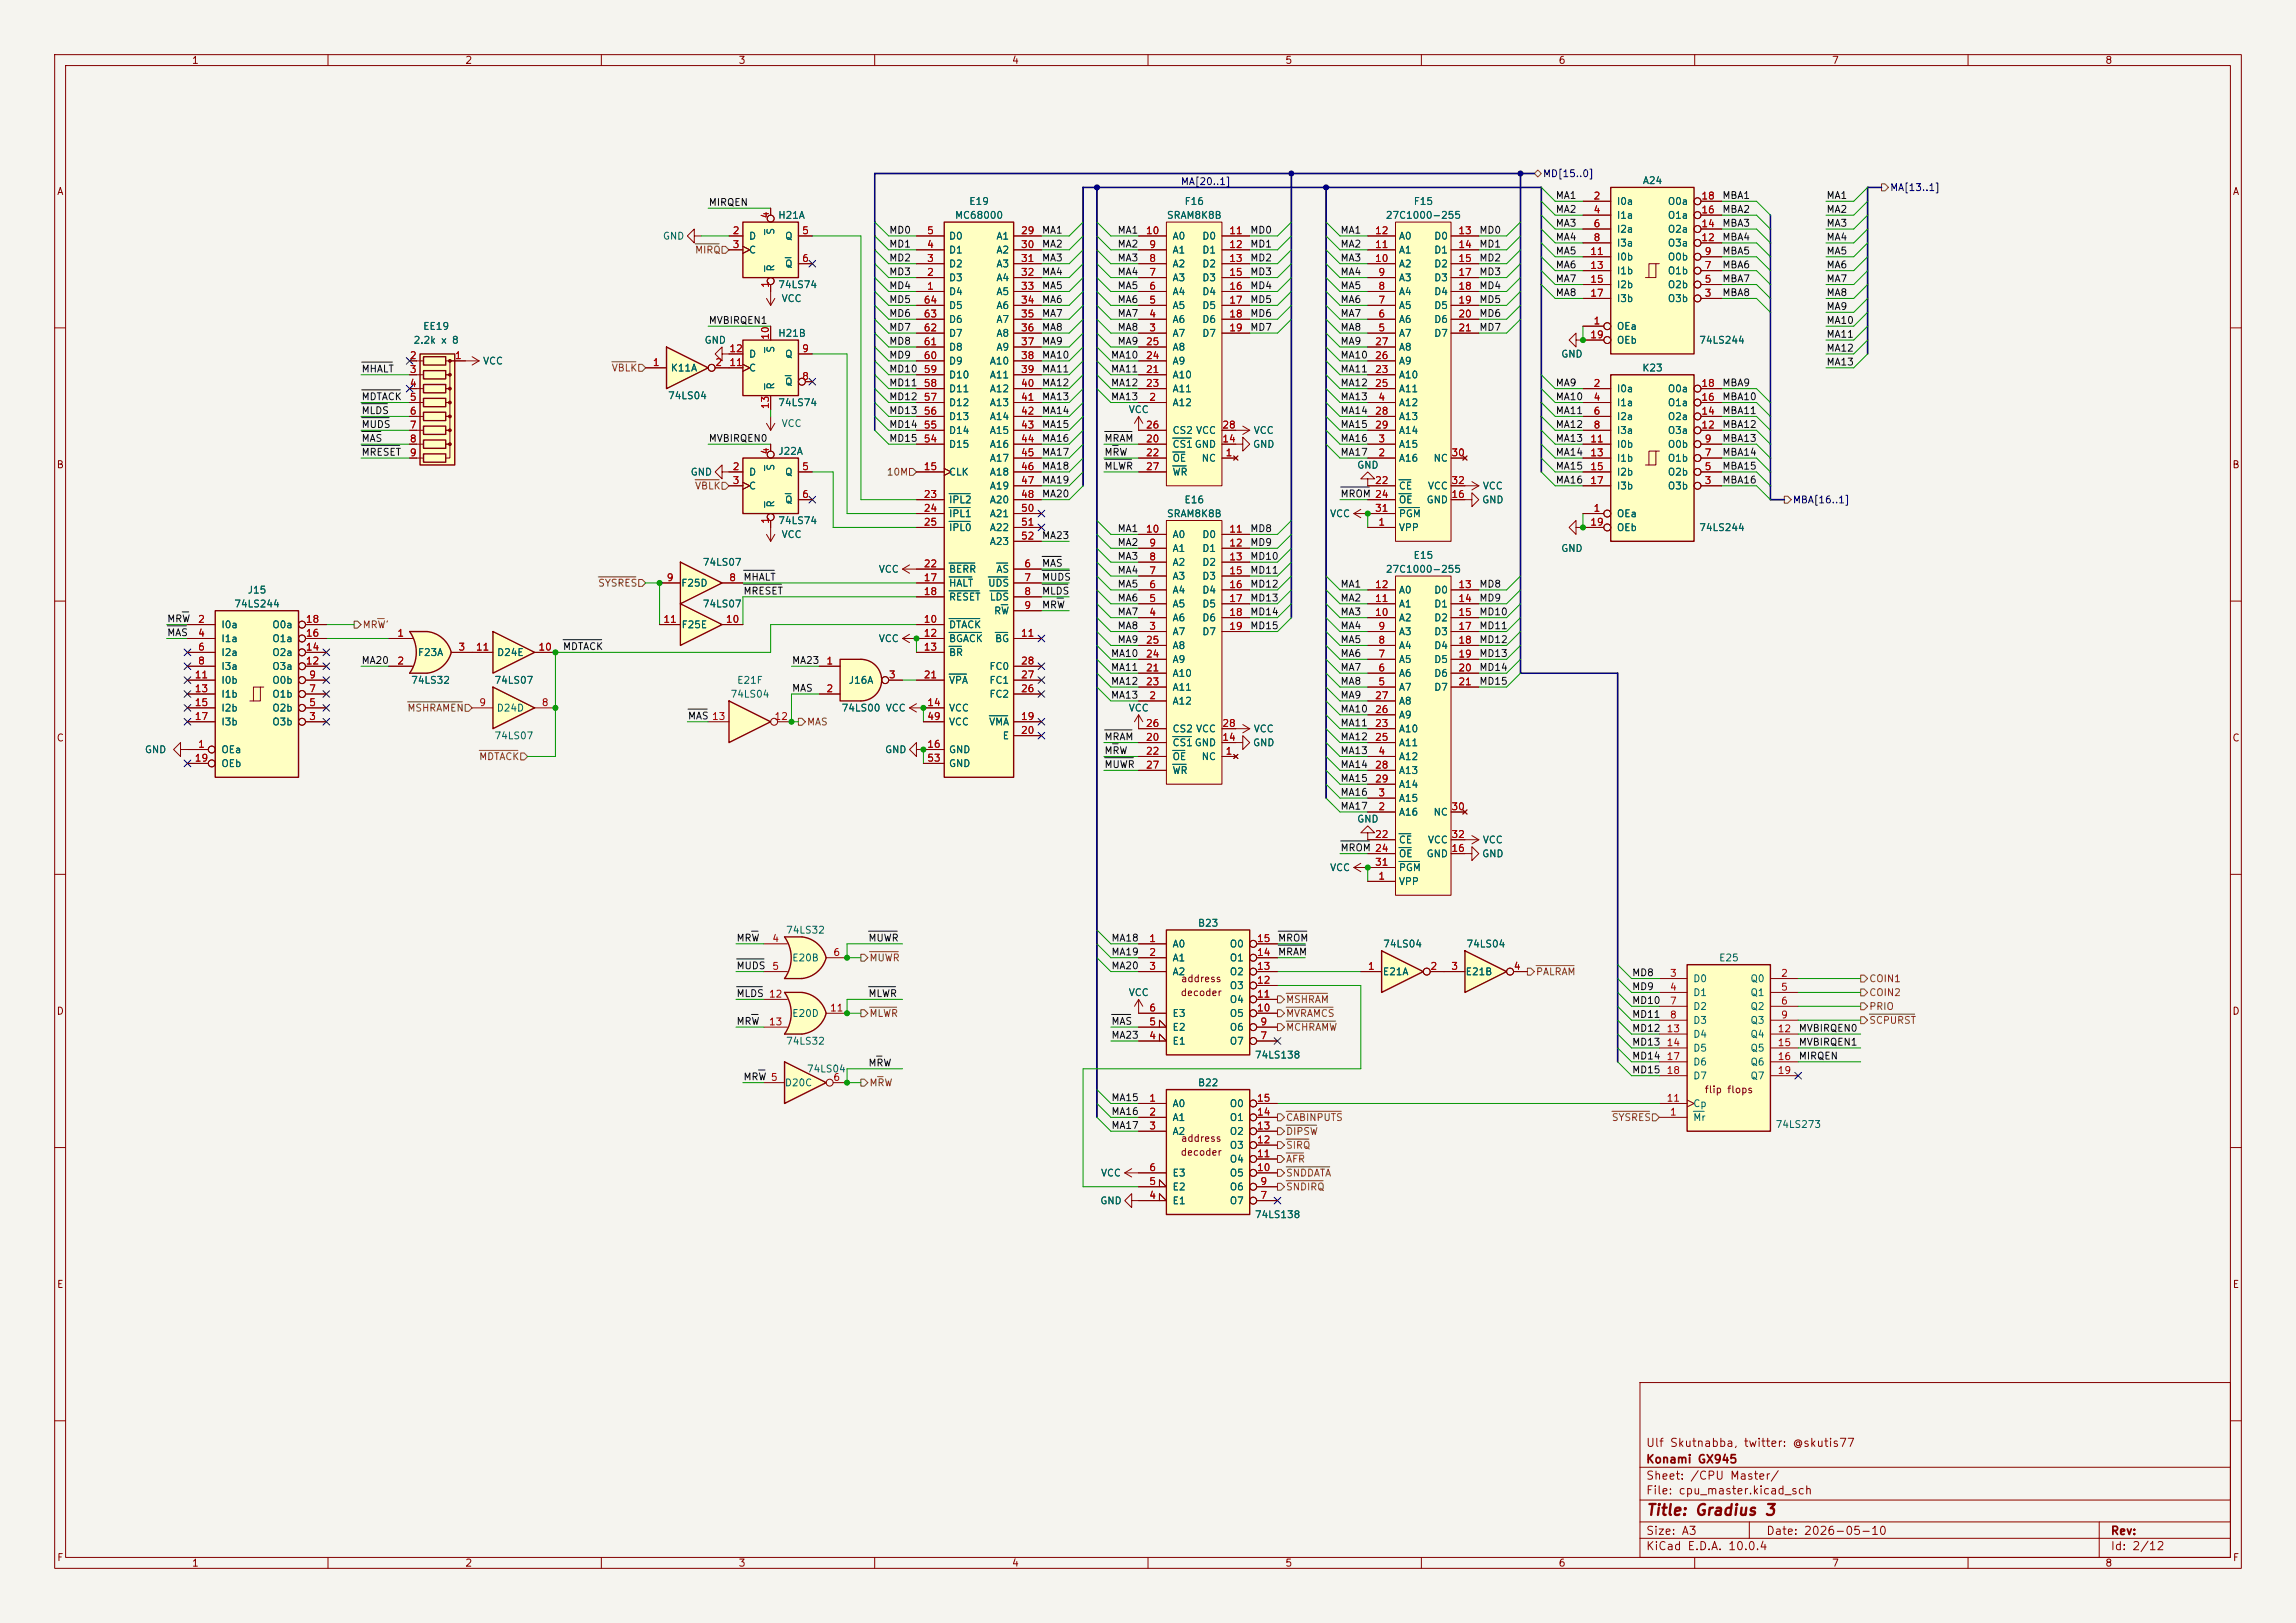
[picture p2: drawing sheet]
<svg xmlns="http://www.w3.org/2000/svg" width="420mm" height="297mm" viewBox="0 0 420 297" stroke-linecap="round" stroke-linejoin="round" font-family="sans-serif">
<defs><g id="words">
<text font-size="2" fill="#840000" x="301" y="277.8">Title: Gradius 3</text>
<g font-size="1.5" fill="#840000">
<text x="301" y="268.1">Konami GX945</text>
<text x="301" y="265.1">Ulf Skutnabba, twitter: @skutis77</text>
<text x="301" y="273.8">File: cpu_master.kicad_sch</text>
<text x="301" y="271.1">Sheet: /CPU Master/</text>
<text x="301" y="281.2">Size: A3</text>
<text x="323" y="281.2">Date: 2026-05-10</text>
<text x="386" y="281.2">Rev:</text>
<text x="301" y="284">KiCad E.D.A. 10.0.4</text>
<text x="386" y="284">Id: 2/12</text>
</g>
<g font-size="1.3" fill="#840000">
<text x="35" y="12">1</text>
<text x="85" y="12">2</text>
<text x="135" y="12">3</text>
<text x="185" y="12">4</text>
<text x="235" y="12">5</text>
<text x="285" y="12">6</text>
<text x="335" y="12">7</text>
<text x="385" y="12">8</text>
<text x="10.3" y="36">A</text>
<text x="408.3" y="36">A</text>
<text x="10.3" y="86">B</text>
<text x="408.2" y="86">B</text>
<text x="10.3" y="136">C</text>
<text x="408.2" y="136">C</text>
<text x="10.3" y="186">D</text>
<text x="215.9" y="182.6">decoder</text>
<text x="215.9" y="180">address</text>
<text x="408.2" y="186">D</text>
<text x="311.7" y="200.4">flip flops</text>
<text x="215.9" y="209.3">address</text>
<text x="215.9" y="211.8">decoder</text>
<text x="10.3" y="236">E</text>
<text x="408.3" y="236">E</text>
<text x="10.3" y="286">F</text>
<text x="35" y="287">1</text>
<text x="85" y="287">2</text>
<text x="135" y="287">3</text>
<text x="185" y="287">4</text>
<text x="235" y="287">5</text>
<text x="285" y="287">6</text>
<text x="335" y="287">7</text>
<text x="385" y="287">8</text>
<text x="408.3" y="286">F</text>
</g>
<g font-size="1.3" fill="#000084">
<text x="215.9" y="34.2">MA[20..1]</text>
<text x="282.1" y="32.7">MD[15..0]</text>
<text x="345.6" y="35.3">MA[13..1]</text>
<text x="327.9" y="92.4">MBA[16..1]</text>
</g>
<g font-size="1.3" fill="#006464">
<text x="300.4" y="34">A24</text>
<text x="142.2" y="40.3">H21A</text>
<text x="174.6" y="40.3">MC68000</text>
<text x="177.2" y="37.8">E19</text>
<text x="213.3" y="40.3">SRAM8K8B</text>
<text x="216.6" y="37.8">F16</text>
<text x="253.4" y="40.3">27C1000-255</text>
<text x="258.5" y="37.8">F15</text>
<text x="295.7" y="37.8">I0a</text>
<text x="295.7" y="40.3">I1a</text>
<text x="305" y="40.3">O1a</text>
<text x="305" y="37.8">O0a</text>
<text x="121.2" y="44.2">GND</text>
<text x="136.9" y="44.2">D</text>
<text x="136.9" y="46.7">C</text>
<text x="141.9" y="43.1" transform="rotate(-90 141.9 43.1)">S</text>
<text x="143.5" y="44.2">Q</text>
<text x="173.5" y="46.7">D1</text>
<text x="173.5" y="44.2">D0</text>
<text x="182.2" y="44.2">A1</text>
<text x="182.2" y="46.7">A2</text>
<text x="214.4" y="46.7">A1</text>
<text x="214.4" y="44.2">A0</text>
<text x="219.8" y="44.2">D0</text>
<text x="219.8" y="46.7">D1</text>
<text x="255.8" y="46.7">A1</text>
<text x="255.8" y="44.2">A0</text>
<text x="262.2" y="44.2">D0</text>
<text x="262.2" y="46.7">D1</text>
<text x="295.7" y="42.9">I2a</text>
<text x="295.7" y="45.4">I3a</text>
<text x="295.7" y="48">I0b</text>
<text x="305" y="48">O0b</text>
<text x="305" y="45.4">O3a</text>
<text x="305" y="42.9">O2a</text>
<text x="141.9" y="49.8" transform="rotate(-90 141.9 49.8)">R</text>
<text x="142.2" y="53">74LS74</text>
<text x="143.5" y="49.2">Q</text>
<text x="173.5" y="51.8">D3</text>
<text x="173.5" y="49.2">D2</text>
<text x="182.2" y="49.2">A3</text>
<text x="182.2" y="51.8">A4</text>
<text x="214.4" y="51.8">A3</text>
<text x="214.4" y="49.2">A2</text>
<text x="219.8" y="49.2">D2</text>
<text x="219.8" y="51.8">D3</text>
<text x="255.8" y="51.8">A3</text>
<text x="255.8" y="49.2">A2</text>
<text x="262.2" y="49.2">D2</text>
<text x="262.2" y="51.8">D3</text>
<text x="295.7" y="50.5">I1b</text>
<text x="295.7" y="53">I2b</text>
<text x="305" y="53">O2b</text>
<text x="305" y="50.5">O1b</text>
<text x="142.9" y="55.6">VCC</text>
<text x="173.5" y="54.3">D4</text>
<text x="173.5" y="59.4">D6</text>
<text x="173.5" y="56.9">D5</text>
<text x="182.2" y="54.3">A5</text>
<text x="182.2" y="56.9">A6</text>
<text x="182.2" y="59.4">A7</text>
<text x="214.4" y="59.4">A6</text>
<text x="214.4" y="56.9">A5</text>
<text x="214.4" y="54.3">A4</text>
<text x="219.8" y="54.3">D4</text>
<text x="219.8" y="56.9">D5</text>
<text x="219.8" y="59.4">D6</text>
<text x="255.8" y="59.4">A6</text>
<text x="255.8" y="56.9">A5</text>
<text x="255.8" y="54.3">A4</text>
<text x="262.2" y="54.3">D4</text>
<text x="262.2" y="56.9">D5</text>
<text x="262.2" y="59.4">D6</text>
<text x="295.7" y="55.6">I3b</text>
<text x="305" y="55.6">O3b</text>
<text x="75.5" y="63.2">2.2k x 8</text>
<text x="77.3" y="60.7">EE19</text>
<text x="128.8" y="63.2">GND</text>
<text x="136.9" y="65.7">D</text>
<text x="141.9" y="64.7" transform="rotate(-90 141.9 64.7)">S</text>
<text x="142.2" y="61.9">H21B</text>
<text x="143.5" y="65.7">Q</text>
<text x="173.5" y="64.5">D8</text>
<text x="173.5" y="61.9">D7</text>
<text x="182.2" y="61.9">A8</text>
<text x="182.2" y="64.5">A9</text>
<text x="214.4" y="61.9">A7</text>
<text x="214.4" y="64.5">A8</text>
<text x="219.8" y="61.9">D7</text>
<text x="255.8" y="61.9">A7</text>
<text x="255.8" y="64.5">A8</text>
<text x="262.2" y="61.9">D7</text>
<text x="285.5" y="65.7">GND</text>
<text x="295.7" y="60.7">OEa</text>
<text x="295.7" y="63.2">OEb</text>
<text x="310.7" y="63.2">74LS244</text>
<text x="88.3" y="67">VCC</text>
<text x="122.6" y="68.3">K11A</text>
<text x="136.9" y="68.3">C</text>
<text x="141.9" y="71.4" transform="rotate(-90 141.9 71.4)">R</text>
<text x="143.5" y="70.8">Q</text>
<text x="173.5" y="69.6">D10</text>
<text x="173.5" y="67">D9</text>
<text x="180.9" y="67">A10</text>
<text x="180.9" y="69.6">A11</text>
<text x="214.4" y="69.6">A10</text>
<text x="214.4" y="67">A9</text>
<text x="255.8" y="69.6">A10</text>
<text x="255.8" y="67">A9</text>
<text x="300.3" y="68.3">K23</text>
<text x="122.1" y="73.4">74LS04</text>
<text x="142.2" y="74.6">74LS74</text>
<text x="173.5" y="77.2">D13</text>
<text x="173.5" y="74.6">D12</text>
<text x="173.5" y="72.1">D11</text>
<text x="180.9" y="72.1">A12</text>
<text x="180.9" y="74.6">A13</text>
<text x="180.9" y="77.2">A14</text>
<text x="206.4" y="75.9">VCC</text>
<text x="214.4" y="74.6">A12</text>
<text x="214.4" y="72.1">A11</text>
<text x="255.8" y="74.6">A12</text>
<text x="255.8" y="72.1">A11</text>
<text x="255.8" y="77.2">A13</text>
<text x="295.7" y="72.1">I0a</text>
<text x="295.7" y="74.6">I1a</text>
<text x="295.7" y="77.2">I2a</text>
<text x="305" y="77.2">O2a</text>
<text x="305" y="74.6">O1a</text>
<text x="305" y="72.1">O0a</text>
<text x="142.2" y="83.5">J22A</text>
<text x="142.9" y="78.4">VCC</text>
<text x="173.5" y="82.3">D15</text>
<text x="173.5" y="79.7">D14</text>
<text x="180.9" y="79.7">A15</text>
<text x="180.9" y="82.3">A16</text>
<text x="214.4" y="82.3">CS1GND</text>
<text x="214.4" y="79.7">CS2 VCC</text>
<text x="229.1" y="82.3">GND</text>
<text x="229.2" y="79.7">VCC</text>
<text x="255.8" y="82.3">A15</text>
<text x="255.8" y="79.7">A14</text>
<text x="295.7" y="79.7">I3a</text>
<text x="295.7" y="82.3">I0b</text>
<text x="305" y="82.3">O0b</text>
<text x="305" y="79.7">O3a</text>
<text x="126.2" y="87.3">GND</text>
<text x="136.9" y="87.3">D</text>
<text x="136.9" y="89.9">C</text>
<text x="141.9" y="86.2" transform="rotate(-90 141.9 86.2)">S</text>
<text x="143.5" y="87.3">Q</text>
<text x="173.5" y="87.3">CLK</text>
<text x="180.9" y="84.8">A17</text>
<text x="180.9" y="87.3">A18</text>
<text x="180.9" y="89.9">A19</text>
<text x="214.4" y="84.8">OE</text>
<text x="214.4" y="87.3">WR</text>
<text x="219.7" y="84.8">NC</text>
<text x="248.2" y="86.1">GND</text>
<text x="255.8" y="84.8">A16</text>
<text x="255.8" y="89.9">CE</text>
<text x="261.1" y="89.9">VCC</text>
<text x="262.1" y="84.8">NC</text>
<text x="271.1" y="89.9">VCC</text>
<text x="295.7" y="84.8">I1b</text>
<text x="295.7" y="87.3">I2b</text>
<text x="295.7" y="89.9">I3b</text>
<text x="305" y="89.9">O3b</text>
<text x="305" y="87.3">O2b</text>
<text x="305" y="84.8">O1b</text>
<text x="141.9" y="93" transform="rotate(-90 141.9 93)">R</text>
<text x="143.5" y="92.4">Q</text>
<text x="173.5" y="92.4">IPL2</text>
<text x="173.5" y="95">IPL1</text>
<text x="180.9" y="92.4">A20</text>
<text x="180.9" y="95">A21</text>
<text x="213.3" y="95">SRAM8K8B</text>
<text x="216.6" y="92.4">E16</text>
<text x="243.2" y="95">VCC</text>
<text x="255.8" y="92.4">OE</text>
<text x="255.8" y="95">PGM</text>
<text x="260.8" y="92.4">GND</text>
<text x="271" y="92.4">GND</text>
<text x="295.7" y="95">OEa</text>
<text x="142.2" y="96.2">74LS74</text>
<text x="142.9" y="98.8">VCC</text>
<text x="173.5" y="97.5">IPL0</text>
<text x="180.9" y="97.5">A22</text>
<text x="180.9" y="100">A23</text>
<text x="214.4" y="101.3">A1</text>
<text x="214.4" y="98.8">A0</text>
<text x="219.8" y="98.8">D0</text>
<text x="219.8" y="101.3">D1</text>
<text x="255.8" y="97.5">VPP</text>
<text x="285.5" y="101.3">GND</text>
<text x="295.7" y="97.5">OEb</text>
<text x="310.7" y="97.5">74LS244</text>
<text x="124.5" y="107.7">F25D</text>
<text x="128.4" y="103.8">74LS07</text>
<text x="160.6" y="105.1">VCC</text>
<text x="173.5" y="107.7">HALT</text>
<text x="173.5" y="105.1">BERR</text>
<text x="180.6" y="107.7">UDS</text>
<text x="182.2" y="105.1">AS</text>
<text x="214.4" y="106.4">A3</text>
<text x="214.4" y="103.8">A2</text>
<text x="219.8" y="103.8">D2</text>
<text x="219.8" y="106.4">D3</text>
<text x="253.4" y="105.1">27C1000-255</text>
<text x="258.5" y="102.6">E15</text>
<text x="42.7" y="111.5">74LS244</text>
<text x="45.2" y="108.9">J15</text>
<text x="128.4" y="111.5">74LS07</text>
<text x="173.5" y="110.2">RESET</text>
<text x="180.9" y="110.2">LDS</text>
<text x="181.7" y="112.7">RW</text>
<text x="214.4" y="111.5">A5</text>
<text x="214.4" y="108.9">A4</text>
<text x="219.8" y="108.9">D4</text>
<text x="219.8" y="111.5">D5</text>
<text x="255.8" y="111.5">A1</text>
<text x="255.8" y="108.9">A0</text>
<text x="262.2" y="108.9">D0</text>
<text x="262.2" y="111.5">D1</text>
<text x="40.4" y="115.3">I0a</text>
<text x="40.4" y="117.8">I1a</text>
<text x="49.7" y="117.8">O1a</text>
<text x="49.7" y="115.3">O0a</text>
<text x="124.6" y="115.3">F25E</text>
<text x="160.6" y="117.8">VCC</text>
<text x="173.5" y="115.3">DTACK</text>
<text x="173.5" y="117.8">BGACK</text>
<text x="181.9" y="117.8">BG</text>
<text x="214.4" y="116.5">A7</text>
<text x="214.4" y="114">A6</text>
<text x="214.4" y="119.1">A8</text>
<text x="219.8" y="114">D6</text>
<text x="219.8" y="116.5">D7</text>
<text x="255.8" y="119.1">A4</text>
<text x="255.8" y="116.5">A3</text>
<text x="255.8" y="114">A2</text>
<text x="262.2" y="114">D2</text>
<text x="262.2" y="116.5">D3</text>
<text x="262.2" y="119.1">D4</text>
<text x="40.4" y="120.4">I2a</text>
<text x="40.4" y="122.9">I3a</text>
<text x="40.4" y="125.4">I0b</text>
<text x="49.7" y="125.4">O0b</text>
<text x="49.7" y="122.9">O3a</text>
<text x="49.7" y="120.4">O2a</text>
<text x="75.1" y="125.4">74LS32</text>
<text x="76.3" y="120.4">F23A</text>
<text x="90.3" y="125.4">74LS07</text>
<text x="90.8" y="120.4">D24E</text>
<text x="134.7" y="125.4">E21F</text>
<text x="155.1" y="125.4">J16A</text>
<text x="173.5" y="120.4">BR</text>
<text x="173.5" y="125.4">VPA</text>
<text x="180.9" y="125.4">FC1</text>
<text x="180.9" y="122.9">FC0</text>
<text x="214.4" y="124.2">A10</text>
<text x="214.4" y="121.6">A9</text>
<text x="255.8" y="124.2">A6</text>
<text x="255.8" y="121.6">A5</text>
<text x="262.2" y="121.6">D5</text>
<text x="262.2" y="124.2">D6</text>
<text x="40.4" y="128">I1b</text>
<text x="40.4" y="130.5">I2b</text>
<text x="49.7" y="130.5">O2b</text>
<text x="49.7" y="128">O1b</text>
<text x="90.8" y="130.5">D24D</text>
<text x="133.5" y="128">74LS04</text>
<text x="153.8" y="130.5">74LS00 VCC</text>
<text x="173.5" y="130.5">VCC</text>
<text x="180.9" y="128">FC2</text>
<text x="206.4" y="130.5">VCC</text>
<text x="214.4" y="129.2">A12</text>
<text x="214.4" y="126.7">A11</text>
<text x="255.8" y="126.7">A7</text>
<text x="255.8" y="131.8">A9</text>
<text x="255.8" y="129.2">A8</text>
<text x="262.2" y="126.7">D7</text>
<text x="40.4" y="133.1">I3b</text>
<text x="49.7" y="133.1">O3b</text>
<text x="90.3" y="135.6">74LS07</text>
<text x="173.5" y="133.1">VCC</text>
<text x="180.8" y="133.1">VMA</text>
<text x="183.3" y="135.6">E</text>
<text x="214.4" y="136.9">CS1GND</text>
<text x="214.4" y="134.3">CS2 VCC</text>
<text x="229.1" y="136.9">GND</text>
<text x="229.2" y="134.3">VCC</text>
<text x="255.8" y="134.3">A10</text>
<text x="255.8" y="136.9">A11</text>
<text x="26.4" y="138.1">GND</text>
<text x="40.4" y="138.1">OEa</text>
<text x="40.4" y="140.7">OEb</text>
<text x="161.8" y="138.1">GND</text>
<text x="173.5" y="138.1">GND</text>
<text x="173.5" y="140.7">GND</text>
<text x="214.4" y="139.4">OE</text>
<text x="214.4" y="141.9">WR</text>
<text x="219.7" y="139.4">NC</text>
<text x="255.8" y="139.4">A12</text>
<text x="255.8" y="141.9">A13</text>
<text x="255.8" y="149.6">A16</text>
<text x="255.8" y="147">A15</text>
<text x="255.8" y="144.5">A14</text>
<text x="262.1" y="149.6">NC</text>
<text x="248.2" y="150.8">GND</text>
<text x="255.8" y="154.6">CE</text>
<text x="261.1" y="154.6">VCC</text>
<text x="271.1" y="154.6">VCC</text>
<text x="243.2" y="159.7">VCC</text>
<text x="255.8" y="157.2">OE</text>
<text x="255.8" y="159.7">PGM</text>
<text x="260.8" y="157.2">GND</text>
<text x="271" y="157.2">GND</text>
<text x="255.8" y="162.3">VPP</text>
<text x="143.7" y="171.2">74LS32</text>
<text x="214.4" y="173.7">A0</text>
<text x="219" y="169.9">B23</text>
<text x="224.8" y="173.7">O0</text>
<text x="252.9" y="173.7">74LS04</text>
<text x="268.1" y="173.7">74LS04</text>
<text x="144.8" y="176.2">E20B</text>
<text x="214.4" y="176.2">A1</text>
<text x="214.4" y="178.8">A2</text>
<text x="224.8" y="178.8">O2</text>
<text x="224.8" y="176.2">O1</text>
<text x="252.8" y="178.8">E21A</text>
<text x="268" y="178.8">E21B</text>
<text x="314.3" y="176.2">E25</text>
<text x="206.4" y="182.6">VCC</text>
<text x="224.8" y="183.9">O4</text>
<text x="224.8" y="181.3">O3</text>
<text x="309.6" y="180">D0</text>
<text x="309.6" y="182.6">D1</text>
<text x="309.6" y="185.1">D2</text>
<text x="320.1" y="180">Q0</text>
<text x="320.1" y="182.6">Q1</text>
<text x="320.1" y="185.1">Q2</text>
<text x="143.7" y="191.5">74LS32</text>
<text x="144.8" y="186.4">E20D</text>
<text x="214.4" y="191.5">E1</text>
<text x="214.4" y="188.9">E2</text>
<text x="214.4" y="186.4">E3</text>
<text x="224.8" y="191.5">O7</text>
<text x="224.8" y="188.9">O6</text>
<text x="224.8" y="186.4">O5</text>
<text x="309.6" y="187.7">D3</text>
<text x="309.6" y="190.2">D4</text>
<text x="320.1" y="187.7">Q3</text>
<text x="320.1" y="190.2">Q4</text>
<text x="147.5" y="196.6">74LS04</text>
<text x="229.4" y="194">74LS138</text>
<text x="309.6" y="192.7">D5</text>
<text x="309.6" y="195.3">D6</text>
<text x="309.6" y="197.8">D7</text>
<text x="320.1" y="192.7">Q5</text>
<text x="320.1" y="195.3">Q6</text>
<text x="320.1" y="197.8">Q7</text>
<text x="143.5" y="199.1">D20C</text>
<text x="214.4" y="202.9">A0</text>
<text x="219" y="199.1">B22</text>
<text x="224.8" y="202.9">O0</text>
<text x="309.6" y="202.9">Cp</text>
<text x="214.4" y="205.4">A1</text>
<text x="214.4" y="208">A2</text>
<text x="224.8" y="208">O2</text>
<text x="224.8" y="205.4">O1</text>
<text x="309.6" y="205.4">Mr</text>
<text x="324.7" y="206.7">74LS273</text>
<text x="201.3" y="215.6">VCC</text>
<text x="214.4" y="215.6">E3</text>
<text x="224.8" y="215.6">O5</text>
<text x="224.8" y="213.1">O4</text>
<text x="224.8" y="210.5">O3</text>
<text x="201.2" y="220.7">GND</text>
<text x="214.4" y="220.7">E1</text>
<text x="214.4" y="218.1">E2</text>
<text x="224.8" y="220.7">O7</text>
<text x="224.8" y="218.1">O6</text>
<text x="229.4" y="223.2">74LS138</text>
</g>
<g font-size="1.3" fill="#0f0f0f">
<text x="129.5" y="38">MIRQEN</text>
<text x="284.5" y="39.2">MA2</text>
<text x="284.5" y="36.7">MA1</text>
<text x="284.5" y="41.8">MA3</text>
<text x="315" y="39.2">MBA2</text>
<text x="315" y="36.7">MBA1</text>
<text x="315" y="41.8">MBA3</text>
<text x="334" y="41.8">MA3</text>
<text x="334" y="39.2">MA2</text>
<text x="334" y="36.7">MA1</text>
<text x="162.6" y="43.1">MD0</text>
<text x="162.6" y="45.6">MD1</text>
<text x="190.5" y="43.1">MA1</text>
<text x="190.5" y="45.6">MA2</text>
<text x="204.3" y="43.1">MA1</text>
<text x="204.3" y="45.6">MA2</text>
<text x="228.6" y="43.1">MD0</text>
<text x="228.6" y="45.6">MD1</text>
<text x="245.1" y="43.1">MA1</text>
<text x="245.1" y="45.6">MA2</text>
<text x="270.5" y="43.1">MD0</text>
<text x="270.5" y="45.6">MD1</text>
<text x="284.5" y="44.3">MA4</text>
<text x="284.5" y="46.9">MA5</text>
<text x="315" y="46.9">MBA5</text>
<text x="315" y="44.3">MBA4</text>
<text x="334" y="46.9">MA5</text>
<text x="334" y="44.3">MA4</text>
<text x="162.6" y="50.7">MD3</text>
<text x="162.6" y="48.1">MD2</text>
<text x="162.6" y="53.2">MD4</text>
<text x="190.5" y="50.7">MA4</text>
<text x="190.5" y="53.2">MA5</text>
<text x="190.5" y="48.1">MA3</text>
<text x="204.3" y="50.7">MA4</text>
<text x="204.3" y="48.1">MA3</text>
<text x="204.3" y="53.2">MA5</text>
<text x="228.6" y="50.7">MD3</text>
<text x="228.6" y="53.2">MD4</text>
<text x="228.6" y="48.1">MD2</text>
<text x="245.1" y="53.2">MA5</text>
<text x="245.1" y="48.1">MA3</text>
<text x="245.1" y="50.7">MA4</text>
<text x="270.5" y="48.1">MD2</text>
<text x="270.5" y="53.2">MD4</text>
<text x="270.5" y="50.7">MD3</text>
<text x="284.5" y="51.9">MA7</text>
<text x="284.5" y="49.4">MA6</text>
<text x="315" y="51.9">MBA7</text>
<text x="315" y="49.4">MBA6</text>
<text x="334" y="49.4">MA6</text>
<text x="334" y="51.9">MA7</text>
<text x="129.5" y="59.6">MVBIRQEN1</text>
<text x="162.6" y="58.3">MD6</text>
<text x="162.6" y="55.8">MD5</text>
<text x="190.5" y="55.8">MA6</text>
<text x="190.5" y="58.3">MA7</text>
<text x="204.3" y="55.8">MA6</text>
<text x="204.3" y="58.3">MA7</text>
<text x="228.6" y="58.3">MD6</text>
<text x="228.6" y="55.8">MD5</text>
<text x="245.1" y="55.8">MA6</text>
<text x="245.1" y="58.3">MA7</text>
<text x="270.5" y="58.3">MD6</text>
<text x="270.5" y="55.8">MD5</text>
<text x="284.5" y="54.5">MA8</text>
<text x="315" y="54.5">MBA8</text>
<text x="334" y="57">MA9</text>
<text x="334" y="54.5">MA8</text>
<text x="334" y="59.6">MA10</text>
<text x="162.6" y="63.4">MD8</text>
<text x="162.6" y="65.9">MD9</text>
<text x="162.6" y="60.8">MD7</text>
<text x="190.5" y="65.9">MA10</text>
<text x="190.5" y="63.4">MA9</text>
<text x="190.5" y="60.8">MA8</text>
<text x="203.1" y="65.9">MA10</text>
<text x="204.3" y="60.8">MA8</text>
<text x="204.3" y="63.4">MA9</text>
<text x="228.6" y="60.8">MD7</text>
<text x="245.1" y="60.8">MA8</text>
<text x="245.1" y="63.4">MA9</text>
<text x="245.1" y="65.9">MA10</text>
<text x="270.5" y="60.8">MD7</text>
<text x="334" y="64.6">MA12</text>
<text x="334" y="62.1">MA11</text>
<text x="66" y="68.5">MHALT</text>
<text x="162.6" y="68.5">MD10</text>
<text x="162.6" y="71">MD11</text>
<text x="190.5" y="71">MA12</text>
<text x="190.5" y="68.5">MA11</text>
<text x="203.1" y="68.5">MA11</text>
<text x="203.1" y="71">MA12</text>
<text x="245.1" y="71">MA12</text>
<text x="245.1" y="68.5">MA11</text>
<text x="284.5" y="71">MA9</text>
<text x="315" y="71">MBA9</text>
<text x="334" y="67.2">MA13</text>
<text x="66" y="76.1">MLDS</text>
<text x="66" y="73.5">MDTACK</text>
<text x="162.6" y="73.5">MD12</text>
<text x="162.6" y="76.1">MD13</text>
<text x="190.5" y="73.5">MA13</text>
<text x="190.5" y="76.1">MA14</text>
<text x="203.1" y="73.5">MA13</text>
<text x="245.1" y="76.1">MA14</text>
<text x="245.1" y="73.5">MA13</text>
<text x="284.5" y="73.5">MA10</text>
<text x="284.5" y="76.1">MA11</text>
<text x="315" y="76.1">MBA11</text>
<text x="315" y="73.5">MBA10</text>
<text x="66" y="81.2">MAS</text>
<text x="66" y="83.7">MRESET</text>
<text x="66" y="78.6">MUDS</text>
<text x="129.5" y="81.2">MVBIRQEN0</text>
<text x="162.6" y="78.6">MD14</text>
<text x="162.6" y="81.2">MD15</text>
<text x="190.5" y="83.7">MA17</text>
<text x="190.5" y="81.2">MA16</text>
<text x="190.5" y="78.6">MA15</text>
<text x="201.9" y="83.7">MRW</text>
<text x="201.9" y="81.2">MRAM</text>
<text x="245.1" y="81.2">MA16</text>
<text x="245.1" y="78.6">MA15</text>
<text x="245.1" y="83.7">MA17</text>
<text x="284.5" y="81.2">MA13</text>
<text x="284.5" y="78.6">MA12</text>
<text x="284.5" y="83.7">MA14</text>
<text x="315" y="78.6">MBA12</text>
<text x="315" y="83.7">MBA14</text>
<text x="315" y="81.2">MBA13</text>
<text x="190.5" y="86.2">MA18</text>
<text x="190.5" y="88.8">MA19</text>
<text x="201.9" y="86.2">MLWR</text>
<text x="284.5" y="86.2">MA15</text>
<text x="284.5" y="88.8">MA16</text>
<text x="315" y="88.8">MBA16</text>
<text x="315" y="86.2">MBA15</text>
<text x="190.5" y="91.3">MA20</text>
<text x="245.1" y="91.3">MROM 24</text>
<text x="190.5" y="98.9">MA23</text>
<text x="204.3" y="97.7">MA1</text>
<text x="204.3" y="100.2">MA2</text>
<text x="228.6" y="97.7">MD8</text>
<text x="228.6" y="100.2">MD9</text>
<text x="135.9" y="106.6">MHALT</text>
<text x="190.5" y="104">MAS</text>
<text x="190.5" y="106.6">MUDS</text>
<text x="204.3" y="102.7">MA3</text>
<text x="204.3" y="105.3">MA4</text>
<text x="204.3" y="107.8">MA5</text>
<text x="228.6" y="107.8">MD12</text>
<text x="228.6" y="105.3">MD11</text>
<text x="228.6" y="102.7">MD10</text>
<text x="245.1" y="107.8">MA1</text>
<text x="270.5" y="107.8">MD8</text>
<text x="135.9" y="109.1">MRESET</text>
<text x="190.5" y="109.1">MLDS</text>
<text x="190.5" y="111.6">MRW</text>
<text x="204.3" y="110.4">MA6</text>
<text x="204.3" y="112.9">MA7</text>
<text x="228.6" y="110.4">MD13</text>
<text x="228.6" y="112.9">MD14</text>
<text x="245.1" y="110.4">MA2</text>
<text x="245.1" y="112.9">MA3</text>
<text x="270.5" y="112.9">MD10</text>
<text x="270.5" y="110.4">MD9</text>
<text x="30.5" y="116.7">MAS</text>
<text x="30.5" y="114.2">MRW</text>
<text x="102.9" y="119.3">MDTACK</text>
<text x="204.3" y="118">MA9</text>
<text x="204.3" y="115.4">MA8</text>
<text x="228.6" y="115.4">MD15</text>
<text x="245.1" y="115.4">MA4</text>
<text x="245.1" y="118">MA5</text>
<text x="270.5" y="115.4">MD11</text>
<text x="270.5" y="118">MD12</text>
<text x="66" y="121.8">MA20</text>
<text x="144.8" y="121.8">MA23</text>
<text x="203.1" y="125.6">MA12</text>
<text x="203.1" y="123.1">MA11</text>
<text x="203.1" y="120.5">MA10</text>
<text x="245.1" y="120.5">MA6</text>
<text x="245.1" y="125.6">MA8</text>
<text x="245.1" y="123.1">MA7</text>
<text x="270.5" y="125.6">MD15</text>
<text x="270.5" y="123.1">MD14</text>
<text x="270.5" y="120.5">MD13</text>
<text x="125.7" y="132">MAS 13</text>
<text x="144.8" y="126.9">MAS</text>
<text x="203.1" y="128.1">MA13</text>
<text x="245.1" y="128.1">MA9</text>
<text x="245.1" y="130.7">MA10</text>
<text x="201.9" y="135.8">MRAM</text>
<text x="245.1" y="135.8">MA12</text>
<text x="245.1" y="133.2">MA11</text>
<text x="201.9" y="138.3">MRW</text>
<text x="201.9" y="140.8">MUWR</text>
<text x="245.1" y="143.4">MA15</text>
<text x="245.1" y="138.3">MA13</text>
<text x="245.1" y="140.8">MA14</text>
<text x="245.1" y="148.5">MA17</text>
<text x="245.1" y="145.9">MA16</text>
<text x="245.1" y="156.1">MROM 24</text>
<text x="134.6" y="172.6">MRW</text>
<text x="158.7" y="172.6">MUWR</text>
<text x="203.2" y="172.6">MA18</text>
<text x="233.7" y="172.6">MROM</text>
<text x="134.6" y="177.7">MUDS</text>
<text x="203.2" y="175.1">MA19</text>
<text x="203.2" y="177.7">MA20</text>
<text x="233.7" y="175.1">MRAM</text>
<text x="298.4" y="178.9">MD8</text>
<text x="134.6" y="182.8">MLDS 12</text>
<text x="158.7" y="182.8">MLWR</text>
<text x="298.4" y="181.5">MD9</text>
<text x="298.4" y="184">MD10</text>
<text x="134.6" y="187.8">MRW</text>
<text x="203.2" y="187.8">MAS</text>
<text x="203.2" y="190.4">MA23</text>
<text x="298.4" y="186.6">MD11</text>
<text x="298.4" y="189.1">MD12</text>
<text x="298.4" y="191.6">MD13</text>
<text x="328.9" y="191.6">MVBIRQEN1</text>
<text x="328.9" y="189.1">MVBIRQEN0</text>
<text x="135.9" y="198">MRW 5</text>
<text x="158.7" y="195.5">MRW</text>
<text x="298.4" y="196.7">MD15</text>
<text x="298.4" y="194.2">MD14</text>
<text x="328.9" y="194.2">MIRQEN</text>
<text x="203.2" y="201.8">MA15</text>
<text x="203.2" y="206.9">MA17</text>
<text x="203.2" y="204.3">MA16</text>
</g>
<g font-size="1.3" fill="#a90000">
<text x="140.9" y="40.1" transform="rotate(-90 140.9 40.1)">4</text>
<text x="291.4" y="36.8">2</text>
<text x="291.4" y="39.3">4</text>
<text x="291.4" y="41.9">6</text>
<text x="311.1" y="41.9">14</text>
<text x="311.1" y="39.3">16</text>
<text x="311.1" y="36.8">18</text>
<text x="133.9" y="43.2">2</text>
<text x="133.9" y="45.7">3</text>
<text x="146.6" y="43.2">5</text>
<text x="169.5" y="45.7">4</text>
<text x="169.5" y="43.2">5</text>
<text x="186.6" y="43.2">29</text>
<text x="186.6" y="45.7">30</text>
<text x="209.5" y="43.2">10</text>
<text x="210.1" y="45.7">9</text>
<text x="224.7" y="43.2">11</text>
<text x="224.7" y="45.7">12</text>
<text x="251.4" y="45.7">11</text>
<text x="251.4" y="43.2">12</text>
<text x="266.7" y="43.2">13</text>
<text x="266.7" y="45.7">14</text>
<text x="290.8" y="47">11</text>
<text x="291.4" y="44.4">8</text>
<text x="311.1" y="44.4">12</text>
<text x="311.7" y="47">9</text>
<text x="140.9" y="52.8" transform="rotate(-90 140.9 52.8)">1</text>
<text x="146.6" y="48.2">6</text>
<text x="169.5" y="53.3">1</text>
<text x="169.5" y="50.8">2</text>
<text x="169.5" y="48.2">3</text>
<text x="186.6" y="48.2">31</text>
<text x="186.6" y="50.8">32</text>
<text x="186.6" y="53.3">33</text>
<text x="210.1" y="53.3">6</text>
<text x="210.1" y="50.8">7</text>
<text x="210.1" y="48.2">8</text>
<text x="224.7" y="48.2">13</text>
<text x="224.7" y="50.8">15</text>
<text x="224.7" y="53.3">16</text>
<text x="251.4" y="48.2">10</text>
<text x="252" y="53.3">8</text>
<text x="252" y="50.8">9</text>
<text x="266.7" y="48.2">15</text>
<text x="266.7" y="50.8">17</text>
<text x="266.7" y="53.3">18</text>
<text x="290.8" y="49.5">13</text>
<text x="290.8" y="52">15</text>
<text x="311.7" y="52">5</text>
<text x="311.7" y="49.5">7</text>
<text x="168.9" y="58.4">63</text>
<text x="168.9" y="55.9">64</text>
<text x="186.6" y="55.9">34</text>
<text x="186.6" y="58.4">35</text>
<text x="210.1" y="58.4">4</text>
<text x="210.1" y="55.9">5</text>
<text x="224.7" y="55.9">17</text>
<text x="224.7" y="58.4">18</text>
<text x="252" y="58.4">6</text>
<text x="252" y="55.9">7</text>
<text x="266.7" y="55.9">19</text>
<text x="266.7" y="58.4">20</text>
<text x="290.8" y="54.6">17</text>
<text x="291.4" y="59.7">1</text>
<text x="311.7" y="54.6">3</text>
<text x="133.3" y="64.7">12</text>
<text x="140.9" y="62.3" transform="rotate(-90 140.9 62.3)">10</text>
<text x="146.6" y="64.7">9</text>
<text x="168.9" y="63.5">61</text>
<text x="168.9" y="60.9">62</text>
<text x="186.6" y="60.9">36</text>
<text x="186.6" y="63.5">37</text>
<text x="209.5" y="63.5">25</text>
<text x="210.1" y="60.9">3</text>
<text x="224.7" y="60.9">19</text>
<text x="251.4" y="63.5">27</text>
<text x="252" y="60.9">5</text>
<text x="266.7" y="60.9">21</text>
<text x="290.8" y="62.2">19</text>
<text x="74.9" y="66">2</text>
<text x="74.9" y="68.6">3</text>
<text x="74.9" y="71.1">4</text>
<text x="83.1" y="66">1</text>
<text x="119.3" y="67.3">1</text>
<text x="130.7" y="67.3">2</text>
<text x="133.3" y="67.3">11</text>
<text x="146.6" y="69.8">8</text>
<text x="168.9" y="71.1">58</text>
<text x="168.9" y="68.6">59</text>
<text x="168.9" y="66">60</text>
<text x="186.6" y="66">38</text>
<text x="186.6" y="68.6">39</text>
<text x="186.6" y="71.1">40</text>
<text x="209.5" y="68.6">21</text>
<text x="209.5" y="71.1">23</text>
<text x="209.5" y="66">24</text>
<text x="251.4" y="68.6">23</text>
<text x="251.4" y="71.1">25</text>
<text x="251.4" y="66">26</text>
<text x="291.4" y="71.1">2</text>
<text x="311.1" y="71.1">18</text>
<text x="74.9" y="73.6">5</text>
<text x="74.9" y="76.2">6</text>
<text x="140.9" y="75" transform="rotate(-90 140.9 75)">13</text>
<text x="168.9" y="76.2">56</text>
<text x="168.9" y="73.6">57</text>
<text x="186.6" y="73.6">41</text>
<text x="186.6" y="76.2">42</text>
<text x="210.1" y="73.6">2</text>
<text x="251.4" y="76.2">28</text>
<text x="252" y="73.6">4</text>
<text x="291.4" y="73.6">4</text>
<text x="291.4" y="76.2">6</text>
<text x="311.1" y="76.2">14</text>
<text x="311.1" y="73.6">16</text>
<text x="74.9" y="78.7">7</text>
<text x="74.9" y="81.3">8</text>
<text x="74.9" y="83.8">9</text>
<text x="140.9" y="83.3" transform="rotate(-90 140.9 83.3)">4</text>
<text x="168.9" y="81.3">54</text>
<text x="168.9" y="78.7">55</text>
<text x="186.6" y="78.7">43</text>
<text x="186.6" y="81.3">44</text>
<text x="186.6" y="83.8">45</text>
<text x="209.5" y="81.3">20</text>
<text x="209.5" y="83.8">22</text>
<text x="209.5" y="78.7">26</text>
<text x="223.5" y="81.3">14</text>
<text x="223.5" y="78.7">28</text>
<text x="224.1" y="83.8">1</text>
<text x="251.4" y="78.7">29</text>
<text x="252" y="83.8">2</text>
<text x="252" y="81.3">3</text>
<text x="265.4" y="83.8">30</text>
<text x="290.8" y="81.3">11</text>
<text x="290.8" y="83.8">13</text>
<text x="291.4" y="78.7">8</text>
<text x="311.1" y="78.7">12</text>
<text x="311.7" y="83.8">7</text>
<text x="311.7" y="81.3">9</text>
<text x="133.9" y="86.3">2</text>
<text x="133.9" y="88.9">3</text>
<text x="146.6" y="86.3">5</text>
<text x="168.9" y="86.3">15</text>
<text x="186.6" y="86.3">46</text>
<text x="186.6" y="88.9">47</text>
<text x="209.5" y="86.3">27</text>
<text x="251.4" y="88.9">22</text>
<text x="265.4" y="88.9">32</text>
<text x="290.8" y="86.3">15</text>
<text x="290.8" y="88.9">17</text>
<text x="311.7" y="88.9">3</text>
<text x="311.7" y="86.3">5</text>
<text x="140.9" y="96" transform="rotate(-90 140.9 96)">1</text>
<text x="146.6" y="91.4">6</text>
<text x="168.9" y="91.4">23</text>
<text x="168.9" y="94">24</text>
<text x="186.6" y="91.4">48</text>
<text x="186.6" y="94">50</text>
<text x="251.4" y="94">31</text>
<text x="251.4" y="91.4">24</text>
<text x="265.4" y="91.4">16</text>
<text x="291.4" y="94">1</text>
<text x="168.9" y="96.5">25</text>
<text x="186.6" y="96.5">51</text>
<text x="186.6" y="99">52</text>
<text x="209.5" y="97.8">10</text>
<text x="210.1" y="100.3">9</text>
<text x="224.7" y="97.8">11</text>
<text x="224.7" y="100.3">12</text>
<text x="252" y="96.5">1</text>
<text x="290.8" y="96.5">19</text>
<text x="121.8" y="106.7">9</text>
<text x="133.3" y="106.7">8</text>
<text x="168.9" y="106.7">17</text>
<text x="168.9" y="104.1">22</text>
<text x="187.3" y="104.1">6</text>
<text x="187.3" y="106.7">7</text>
<text x="210.1" y="107.9">6</text>
<text x="210.1" y="105.4">7</text>
<text x="210.1" y="102.8">8</text>
<text x="224.7" y="102.8">13</text>
<text x="224.7" y="105.4">15</text>
<text x="224.7" y="107.9">16</text>
<text x="251.4" y="107.9">12</text>
<text x="266.7" y="107.9">13</text>
<text x="168.9" y="109.2">18</text>
<text x="187.3" y="109.2">8</text>
<text x="187.3" y="111.7">9</text>
<text x="210.1" y="113">4</text>
<text x="210.1" y="110.5">5</text>
<text x="224.7" y="110.5">17</text>
<text x="224.7" y="113">18</text>
<text x="251.4" y="113">10</text>
<text x="251.4" y="110.5">11</text>
<text x="266.7" y="110.5">14</text>
<text x="266.7" y="113">15</text>
<text x="36.1" y="114.3">2</text>
<text x="36.1" y="116.8">4</text>
<text x="36.1" y="119.4">6</text>
<text x="55.8" y="119.4">14</text>
<text x="55.8" y="116.8">16</text>
<text x="55.8" y="114.3">18</text>
<text x="72.6" y="116.8">1</text>
<text x="83.7" y="119.4">3</text>
<text x="87" y="119.4">11</text>
<text x="98.4" y="119.4">10</text>
<text x="121.2" y="114.3">11</text>
<text x="132.7" y="114.3">10</text>
<text x="168.9" y="114.3">10</text>
<text x="168.9" y="116.8">12</text>
<text x="168.9" y="119.4">13</text>
<text x="186.6" y="116.8">11</text>
<text x="209.5" y="118.1">25</text>
<text x="210.1" y="115.5">3</text>
<text x="224.7" y="115.5">19</text>
<text x="252" y="118.1">8</text>
<text x="252" y="115.5">9</text>
<text x="266.7" y="115.5">17</text>
<text x="266.7" y="118.1">18</text>
<text x="35.5" y="124.4">11</text>
<text x="36.1" y="121.9">8</text>
<text x="55.8" y="121.9">12</text>
<text x="56.4" y="124.4">9</text>
<text x="72.6" y="121.9">2</text>
<text x="151.1" y="121.9">1</text>
<text x="162.5" y="124.4">3</text>
<text x="168.9" y="124.4">21</text>
<text x="186.6" y="124.4">27</text>
<text x="186.6" y="121.9">28</text>
<text x="209.5" y="123.2">21</text>
<text x="209.5" y="125.7">23</text>
<text x="209.5" y="120.6">24</text>
<text x="252" y="125.7">5</text>
<text x="252" y="123.2">6</text>
<text x="252" y="120.6">7</text>
<text x="266.7" y="120.6">19</text>
<text x="266.7" y="123.2">20</text>
<text x="266.7" y="125.7">21</text>
<text x="35.5" y="127">13</text>
<text x="35.5" y="129.5">15</text>
<text x="56.4" y="129.5">5</text>
<text x="56.4" y="127">7</text>
<text x="87.6" y="129.5">9</text>
<text x="99" y="129.5">8</text>
<text x="151.1" y="127">2</text>
<text x="169.5" y="129.5">14</text>
<text x="186.6" y="127">26</text>
<text x="210.1" y="128.2">2</text>
<text x="251.4" y="130.8">26</text>
<text x="251.4" y="128.2">27</text>
<text x="35.5" y="132.1">17</text>
<text x="36.1" y="137.1">1</text>
<text x="56.4" y="132.1">3</text>
<text x="141.6" y="132.1">12</text>
<text x="169.5" y="137.1">16</text>
<text x="169.5" y="132.1">49</text>
<text x="186.6" y="132.1">19</text>
<text x="186.6" y="134.6">20</text>
<text x="209.5" y="135.9">20</text>
<text x="209.5" y="133.3">26</text>
<text x="223.5" y="135.9">14</text>
<text x="223.5" y="133.3">28</text>
<text x="251.4" y="133.3">23</text>
<text x="251.4" y="135.9">25</text>
<text x="35.5" y="139.7">19</text>
<text x="169.5" y="139.7">53</text>
<text x="209.5" y="138.4">22</text>
<text x="209.5" y="140.9">27</text>
<text x="224.1" y="138.4">1</text>
<text x="251.4" y="140.9">28</text>
<text x="251.4" y="143.5">29</text>
<text x="252" y="138.4">4</text>
<text x="252" y="148.6">2</text>
<text x="252" y="146">3</text>
<text x="265.4" y="148.6">30</text>
<text x="251.4" y="153.6">22</text>
<text x="265.4" y="153.6">32</text>
<text x="251.4" y="158.7">31</text>
<text x="251.4" y="156.2">24</text>
<text x="252" y="161.3">1</text>
<text x="265.4" y="156.2">16</text>
<text x="141.2" y="172.7">4</text>
<text x="210.1" y="172.7">1</text>
<text x="229.8" y="172.7">15</text>
<text x="141.2" y="177.8">5</text>
<text x="152.3" y="175.2">6</text>
<text x="210.1" y="175.2">2</text>
<text x="210.1" y="177.8">3</text>
<text x="229.8" y="177.8">13</text>
<text x="229.8" y="175.2">14</text>
<text x="250.1" y="177.8">1</text>
<text x="261.5" y="177.8">2</text>
<text x="265.4" y="177.8">3</text>
<text x="276.8" y="177.8">4</text>
<text x="305.4" y="179">3</text>
<text x="325.7" y="179">2</text>
<text x="151.7" y="185.4">11</text>
<text x="210.1" y="185.4">6</text>
<text x="229.8" y="185.4">10</text>
<text x="229.8" y="182.9">11</text>
<text x="229.8" y="180.3">12</text>
<text x="305.4" y="181.6">4</text>
<text x="305.4" y="184.1">7</text>
<text x="325.7" y="181.6">5</text>
<text x="325.7" y="184.1">6</text>
<text x="140.5" y="187.9">13</text>
<text x="210.1" y="190.5">4</text>
<text x="210.1" y="187.9">5</text>
<text x="230.4" y="190.5">7</text>
<text x="230.4" y="187.9">9</text>
<text x="304.8" y="189.2">13</text>
<text x="304.8" y="191.7">14</text>
<text x="305.4" y="186.7">8</text>
<text x="325.1" y="189.2">12</text>
<text x="325.1" y="191.7">15</text>
<text x="325.7" y="186.7">9</text>
<text x="304.8" y="194.3">17</text>
<text x="304.8" y="196.8">18</text>
<text x="325.1" y="194.3">16</text>
<text x="325.1" y="196.8">19</text>
<text x="152.3" y="198.1">6</text>
<text x="210.1" y="201.9">1</text>
<text x="229.8" y="201.9">15</text>
<text x="304.8" y="201.9">11</text>
<text x="210.1" y="204.4">2</text>
<text x="210.1" y="207">3</text>
<text x="229.8" y="209.5">12</text>
<text x="229.8" y="207">13</text>
<text x="229.8" y="204.4">14</text>
<text x="305.4" y="204.4">1</text>
<text x="210.1" y="214.6">6</text>
<text x="229.8" y="214.6">10</text>
<text x="229.8" y="212.1">11</text>
<text x="210.1" y="219.7">4</text>
<text x="210.1" y="217.1">5</text>
<text x="230.4" y="219.7">7</text>
<text x="230.4" y="217.1">9</text>
</g>
<g font-size="1.3" fill="#725600">
<text x="127" y="46.7">MIRQ</text>
<text x="111.8" y="68.3">VBLK</text>
<text x="127" y="89.9">VBLK</text>
<text x="162.1" y="87.3">10M</text>
<text x="109.3" y="107.7">SYSRES</text>
<text x="66.2" y="115.3">MRW'</text>
<text x="74.4" y="130.5">MSHRAMEN</text>
<text x="147.5" y="133.1">MAS</text>
<text x="87.5" y="139.4">MDTACK</text>
<text x="158.9" y="176.2">MUWR</text>
<text x="280.9" y="178.8">PALRAM</text>
<text x="235.1" y="183.9">MSHRAM</text>
<text x="341.8" y="185.1">PRIO</text>
<text x="341.8" y="180">COIN1</text>
<text x="341.8" y="182.6">COIN2</text>
<text x="158.9" y="186.4">MLWR</text>
<text x="235.1" y="188.9">MCHRAMW</text>
<text x="235.1" y="186.4">MVRAMCS</text>
<text x="341.8" y="187.7">SCPURST</text>
<text x="158.9" y="199.1">MRW</text>
<text x="235.1" y="208">DIPSW</text>
<text x="235.1" y="205.4">CABINPUTS</text>
<text x="294.7" y="205.4">SYSRES</text>
<text x="235.1" y="215.6">SNDDATA</text>
<text x="235.1" y="213.1">AFR</text>
<text x="235.1" y="210.5">SIRQ</text>
<text x="235.1" y="218.1">SNDIRQ</text>
</g>
</g></defs>
<path d="M0 0h420v297h-420z" fill="#f5f4ef" stroke="#f5f4ef" stroke-width=".18"/>
<g fill="none" stroke="#840000" stroke-width=".18">
<path d="M10 10h400v277h-400zM12 12h396v273h-396zM60 10v2M110 10v2M160 10v2M210 10v2M260 10v2M310 10v2M360 10v2M10 60h2M288.3 62.2v-1.2l-1.3 1.2 1.3 1.3v-1.3h1.3M408 60h2"/>
<path d="M247.6 94l1.3 .7M247.6 94h2.6M248.9 93.2l-1.3 .8M250.2 87.6h1.3l-1.3-1.2-1.3 1.2h1.3v1.3M268 91.4h1.2v-1.2l1.3 1.2-1.3 1.3v-1.3M288.3 96.5v-1.2l-1.3 1.2 1.3 1.3v-1.3h1.3M10 110h2M165.1 116.8l1.3 .8M165.1 116.8h2.5M166.4 116.1l-1.3 .7M408 110h2M33 137.2v-1.3l-1.3 1.3 1.3 1.2v-1.2h1.3"/>
<path d="M208.3 130.8l-.8 1.3M208.3 130.8l.7 1.3M208.3 130.8v2.6M226.1 135.9h1.2v-1.3l1.3 1.3-1.3 1.3v-1.3M226.1 133.4h2.5M227.3 132.6l1.3 .8M228.6 133.4l-1.3 .7M10 160h2M408 160h2M10 210h2M408 210h2M300 253h108v32h-108z"/>
<path d="M10 260h2M300 278.5h108M300 274.5h108M300 268.5h108M320 278.5v3M384 278.5v6.5M408 260h2M60 285v2M110 285v2M160 285v2M210 285v2M260 285v2"/>
<path d="M300 281.5h108M310 285v2M360 285v2"/>
</g>
<path d="M213.4 95.3h10.1v48.2h-10.1z" fill="#ffffc2"/>
<g fill="none" stroke="#840000" stroke-width=".18">
<path d="M208.3 97.8h5.1M213.4 95.3h10.1v48.2h-10.1zM223.5 97.8h5.1M208.3 115.6h5.1M208.3 113h5.1M208.3 110.5h5.1M208.3 108h5.1M208.3 105.4h5.1M208.3 102.9h5.1M208.3 100.3h5.1M208.3 118.1h5.1M223.5 115.6h5.1"/>
<path d="M223.5 113h5.1M223.5 110.5h5.1M223.5 108h5.1M223.5 105.4h5.1M223.5 102.9h5.1M223.5 100.3h5.1M208.3 138.4h5.1M208.3 128.3h5.1M208.3 135.9h5.1M208.3 123.2h5.1M208.3 125.7h5.1M208.3 120.7h5.1"/>
<path d="M208.3 133.4h5.1M223.5 138.4h2.6M223.5 135.9h2.6M223.5 133.4h2.6M225.7 138l.7 .8M226.4 138l-.7 .8M208.3 141h5.1M205.7 214.6l1.3 .8M205.7 214.6h2.6M207 213.9l-1.3 .7"/>
</g>
<path d="M214.5 134.8h3.4M214.5 137.3h2.2M214.5 139.9h2.5" fill="none" stroke="#006464" stroke-width=".18"/>
<path d="M213.4 199.4h15.2v22.8h-15.2z" fill="#ffffc2"/>
<path d="M213.4 199.4h15.2v22.8h-15.2z" fill="none" stroke="#840000" stroke-width=".25"/>
<g fill="none" stroke="#840000" stroke-width=".18">
<path d="M208.3 219.7h5.1l-1.3-1.3v1.3M208.3 217.2h5.1l-1.3-1.3v1.3M208.3 201.9h5.1M208.3 204.5h5.1M208.3 207h5.1M208.3 214.6h5.1M229.9 201.9h3.8M229.9 204.5h3.8M229.9 207h3.8M229.9 219.7h3.8M229.9 217.2h3.8M229.9 214.6h3.8"/>
<path d="M229.9 212.1h3.8M229.9 209.6h3.8"/>
<circle cx="229.2" cy="201.9" r=".63"/>
<circle cx="229.2" cy="212.1" r=".63"/>
<circle cx="229.2" cy="209.5" r=".63"/>
<circle cx="229.2" cy="204.5" r=".63"/>
<circle cx="229.2" cy="207" r=".63"/>
<circle cx="229.2" cy="219.7" r=".63"/>
<circle cx="229.2" cy="217.2" r=".63"/>
<circle cx="229.2" cy="214.6" r=".63"/>
</g>
<path d="M157.5 120.7a3.8 3.8 0 0 1 3.8 3.8 3.8 3.8 0 0 1-3.8 3.8z" fill="#ffffc2" stroke="#ffffc2" stroke-width=".18"/>
<path d="M153.7 120.7h3.8v7.6h-3.8z" fill="#ffffc2"/>
<path d="M153.7 120.7h3.8a3.8 3.8 0 0 1 3.8 3.8 3.8 3.8 0 0 1-3.8 3.8h-3.8z" fill="none" stroke="#840000" stroke-width=".25"/>
<g fill="none" stroke="#840000" stroke-width=".18">
<path d="M149.9 121.9h3.8M149.9 127h3.8M162.6 124.5h2.5M167.6 137.2v-1.3l-1.2 1.3 1.2 1.2v-1.2h1.3M207 219.7v-1.3l-1.3 1.3 1.3 1.3v-1.3h1.3"/>
<circle cx="161.9" cy="124.5" r=".63"/>
</g>
<path d="M213.4 170.2h15.2v22.8h-15.2z" fill="#ffffc2"/>
<path d="M213.4 170.2h15.2v22.8h-15.2z" fill="none" stroke="#840000" stroke-width=".25"/>
<g fill="none" stroke="#840000" stroke-width=".18">
<path d="M208.3 172.7h5.1M208.3 175.3h5.1M208.3 177.8h5.1M229.9 172.7h3.8M229.9 175.3h3.8M229.9 177.8h3.8M208.3 190.5h5.1l-1.3-1.3v1.3M208.3 188h5.1l-1.3-1.3v1.3M208.3 185.4h5.1M229.9 190.5h3.8M229.9 188h3.8M229.9 185.4h3.8"/>
<path d="M229.9 182.9h3.8M229.9 180.3h3.8"/>
<circle cx="229.2" cy="177.8" r=".63"/>
<circle cx="229.2" cy="172.7" r=".63"/>
<circle cx="229.2" cy="175.3" r=".63"/>
<circle cx="229.2" cy="185.4" r=".63"/>
<circle cx="229.2" cy="180.3" r=".63"/>
<circle cx="229.2" cy="188" r=".63"/>
<circle cx="229.2" cy="190.5" r=".63"/>
<circle cx="229.2" cy="182.9" r=".63"/>
</g>
<path d="M39.4 111.8h15.2v30.4h-15.2z" fill="#ffffc2"/>
<g fill="none" stroke="#840000" stroke-width=".18">
<path d="M140.2 97.8l.8 1.3M141 96.5v2.6M141.7 97.8l-.7 1.3M34.3 114.3h5.1M34.3 116.8h5.1M34.3 119.4h5.1M55.9 114.3h3.8M55.9 116.8h3.8M55.9 119.4h3.8M34.3 137.2h3.8M34.3 132.1h5.1M34.3 129.5h5.1"/>
<path d="M34.3 127h5.1M34.3 121.9h5.1M34.3 124.5h5.1M34.3 139.7h3.8M47.6 125.7h-1.2v2.6M48.3 125.7h-.7v2.6h-1.9M55.9 132.1h3.8M55.9 129.5h3.8M55.9 127h3.8M55.9 121.9h3.8M55.9 124.5h3.8M208.3 182.9l-.8 1.3"/>
<path d="M208.3 182.9l.7 1.3M208.3 182.9v2.5"/>
<circle cx="55.2" cy="119.4" r=".63"/>
<circle cx="55.2" cy="116.8" r=".63"/>
<circle cx="55.2" cy="114.3" r=".63"/>
<circle cx="38.7" cy="139.7" r=".63"/>
<circle cx="38.7" cy="137.2" r=".63"/>
<circle cx="55.2" cy="121.9" r=".63"/>
<circle cx="55.2" cy="127" r=".63"/>
<circle cx="55.2" cy="124.5" r=".63"/>
<circle cx="55.2" cy="132.1" r=".63"/>
<circle cx="55.2" cy="129.5" r=".63"/>
</g>
<path d="M39.4 111.8h15.2v30.4h-15.2z" fill="none" stroke="#840000" stroke-width=".25"/>
<path d="M143.5 194.3l7.6 3.8-7.6 3.8z" fill="#ffffc2"/>
<path d="M143.5 194.3l7.6 3.8-7.6 3.8z" fill="none" stroke="#840000" stroke-width=".25"/>
<g fill="none" stroke="#840000" stroke-width=".18">
<path d="M139.7 198.1h3.8M152.4 198.1h2.5"/>
<circle cx="151.8" cy="198.1" r=".63"/>
</g>
<path d="M143.5 181.6h3.2M143.5 189.2h3.2" fill="none" stroke="#ffffc2" stroke-width=".18"/>
<g fill="#ffffc2" stroke="#ffffc2" stroke-width=".18">
<path d="M146.1 184.1l5 1.3a5.2 5.2 0 0 1-4.4 3.8z"/>
<path d="M146.7 181.6a5.1 5.1 0 0 1 4.4 3.8l-4.9 1.3z"/>
</g>
<path d="M143.5 181.6h3.2v7.6h-3.2a6.7 6.7 0 0 0 0-7.6z" fill="#ffffc2"/>
<path d="M143.5 181.6h3.2a5.1 5.1 0 0 1 4.4 3.8 5.2 5.2 0 0 1-4.4 3.8h-3.2a6.6 6.6 0 0 0 0-7.6z" fill="none" stroke="#840000" stroke-width=".25"/>
<path d="M165.1 104.1l1.3 .8M165.1 104.1h2.5M166.4 103.4l-1.3 .7M139.7 182.9h4.3M139.7 188h4.3M151.1 185.4h3.8" fill="none" stroke="#840000" stroke-width=".18"/>
<path d="M133.3 128.3l7.7 3.8-7.7 3.8z" fill="#ffffc2"/>
<path d="M133.3 128.3l7.7 3.8-7.7 3.8z" fill="none" stroke="#840000" stroke-width=".25"/>
<g fill="none" stroke="#840000" stroke-width=".18">
<path d="M85.1 66h2.5M86.4 65.3l1.2 .7M87.6 66l-1.2 .8M129.5 132.1h3.8M142.2 132.1h2.6"/>
<circle cx="141.6" cy="132.1" r=".63"/>
</g>
<path d="M76.8 64.8h6.4v20.3h-6.4z" fill="#ffffc2"/>
<path d="M76.8 64.8h6.4v20.3h-6.4zM77.5 65.3h4v1.5h-4zM77.5 67.8h4v1.5h-4zM77.5 70.4h4v1.5h-4zM77.5 72.9h4v1.5h-4zM77.5 75.4h4v1.6h-4zM77.5 78h4v1.5h-4zM77.5 80.5h4v1.5h-4zM77.5 83.1h4v1.5h-4z" fill="none" stroke="#840000" stroke-width=".25"/>
<g fill="#840000" stroke="#840000" stroke-width=".18">
<circle cx="82.3" cy="66" r=".25"/>
<circle cx="82.3" cy="68.6" r=".25"/>
<circle cx="82.3" cy="71.1" r=".25"/>
<circle cx="82.3" cy="73.7" r=".25"/>
<circle cx="82.3" cy="76.2" r=".25"/>
<circle cx="82.3" cy="78.7" r=".25"/>
<circle cx="82.3" cy="81.3" r=".25"/>
</g>
<path d="M74.9 66h2.6M74.9 68.6h2.6M74.9 71.1h2.6M74.9 73.7h2.6M74.9 76.2h2.6M74.9 78.7h2.6M81.5 66h.8v2.6h-.8h.8v2.5h-.8h.8v2.6h-.8h.8v2.5h-.8h.8v2.5h-.8h.8v2.6h-.8h.8v2.5h-.8M82.5 66h2.6M74.9 81.3h2.6M74.9 83.8h2.6" fill="none" stroke="#840000" stroke-width=".18"/>
<path d="M143.5 171.5h3.2M143.5 179.1h3.2" fill="none" stroke="#ffffc2" stroke-width=".18"/>
<g fill="#ffffc2" stroke="#ffffc2" stroke-width=".18">
<path d="M146.1 173.9l5 1.4a5.2 5.2 0 0 1-4.4 3.8z"/>
<path d="M146.7 171.5a5.1 5.1 0 0 1 4.4 3.8l-4.9 1.3z"/>
</g>
<path d="M143.5 171.5h3.2v7.6h-3.2a6.7 6.7 0 0 0 0-7.6z" fill="#ffffc2"/>
<path d="M143.5 171.5h3.2a5.1 5.1 0 0 1 4.4 3.8 5.2 5.2 0 0 1-4.4 3.8h-3.2a6.6 6.6 0 0 0 0-7.6z" fill="none" stroke="#840000" stroke-width=".25"/>
<path d="M139.7 172.7h4.3M139.7 177.8h4.3M151.1 175.3h3.8" fill="none" stroke="#840000" stroke-width=".18"/>
<path d="M124.5 102.9l7.6 3.8-7.6 3.8z" fill="#ffffc2"/>
<path d="M124.5 102.9l7.6 3.8-7.6 3.8z" fill="none" stroke="#840000" stroke-width=".25"/>
<path d="M120.6 106.7h3.9M132.1 106.7h3.8" fill="none" stroke="#840000" stroke-width=".18"/>
<path d="M124.5 110.5l7.6 3.8-7.6 3.8z" fill="#ffffc2"/>
<path d="M124.5 110.5l7.6 3.8-7.6 3.8z" fill="none" stroke="#840000" stroke-width=".25"/>
<path d="M120.6 114.3h3.9M132.1 114.3h3.8" fill="none" stroke="#840000" stroke-width=".18"/>
<path d="M90.2 125.7l7.6 3.8-7.6 3.9z" fill="#ffffc2"/>
<path d="M90.2 125.7l7.6 3.8-7.6 3.9z" fill="none" stroke="#840000" stroke-width=".25"/>
<path d="M86.4 129.5h3.8M97.8 129.5h3.8" fill="none" stroke="#840000" stroke-width=".18"/>
<path d="M213.4 40.6h10.1v48.3h-10.1z" fill="#ffffc2"/>
<g fill="none" stroke="#840000" stroke-width=".18">
<path d="M208.3 58.4h5.1M208.3 55.9h5.1M208.3 53.3h5.1M208.3 50.8h5.1M208.3 48.3h5.1M208.3 45.7h5.1M208.3 43.2h5.1M213.4 40.6h10.1v48.3h-10.1zM223.5 58.4h5.1M223.5 55.9h5.1M223.5 53.3h5.1M223.5 50.8h5.1"/>
<path d="M223.5 48.3h5.1M223.5 45.7h5.1M223.5 43.2h5.1M208.3 73.7h5.1M208.3 61h5.1M208.3 68.6h5.1M208.3 71.1h5.1M208.3 66h5.1M208.3 63.5h5.1M208.3 76.2v2.5h5.1M208.3 76.2l-.8 1.3M208.3 76.2l.7 1.3"/>
<path d="M223.5 61h5.1M223.5 78.7h5.1M227.3 78l1.3 .7M228.6 78.7l-1.3 .8M208.3 83.8h5.1M208.3 81.3h5.1M208.3 86.4h5.1M223.5 81.3h3.8v-1.3l1.3 1.3-1.3 1.3v-1.3M223.5 83.8h2.6M225.7 83.4l.7 .8M226.4 83.4l-.7 .8"/>
</g>
<path d="M214.5 80.2h3.4M214.5 82.7h2.2M214.5 85.3h2.5" fill="none" stroke="#006464" stroke-width=".18"/>
<path d="M294.6 34.3h15.3v30.5h-15.3z" fill="#ffffc2"/>
<g fill="none" stroke="#840000" stroke-width=".18">
<path d="M289.6 36.8h5M289.6 39.4h5M311.1 36.8h3.9M311.1 39.4h3.9M289.6 59.7h3.8M289.6 54.6h5M289.6 52.1h5M289.6 41.9h5M289.6 49.5h5M289.6 44.5h5M289.6 47h5M302.9 48.3h-1.3v2.5"/>
<path d="M303.5 48.3h-.6v2.5h-1.9M311.1 54.6h3.9M311.1 52.1h3.9M311.1 41.9h3.9M311.1 49.5h3.9M311.1 44.5h3.9M311.1 47h3.9M289.6 62.2h3.8"/>
<circle cx="310.5" cy="36.8" r=".63"/>
<circle cx="310.5" cy="39.4" r=".63"/>
<circle cx="294" cy="59.7" r=".63"/>
<circle cx="310.5" cy="54.6" r=".63"/>
<circle cx="310.5" cy="47" r=".63"/>
<circle cx="310.5" cy="44.4" r=".63"/>
<circle cx="310.5" cy="49.5" r=".63"/>
<circle cx="310.5" cy="52.1" r=".63"/>
<circle cx="310.5" cy="41.9" r=".63"/>
<circle cx="294" cy="62.2" r=".63"/>
</g>
<path d="M294.6 34.3h15.3v30.5h-15.3z" fill="none" stroke="#840000" stroke-width=".25"/>
<path d="M172.7 40.6h12.7v101.6h-12.7z" fill="#ffffc2"/>
<path d="M172.7 40.6h12.7v101.6h-12.7z" fill="none" stroke="#840000" stroke-width=".25"/>
<g fill="none" stroke="#840000" stroke-width=".18">
<path d="M140.2 54.6l.8 1.3M141 53.3v2.6M141.7 54.6l-.7 1.3M167.6 53.3h5.1M167.6 50.8h5.1M167.6 48.3h5.1M167.6 45.7h5.1M167.6 43.2h5.1M167.6 55.9h5.1M167.6 58.4h5.1M185.4 53.3h5.1M185.4 50.8h5.1"/>
<path d="M185.4 48.3h5.1M185.4 45.7h5.1M185.4 43.2h5.1M185.4 55.9h5.1M185.4 58.4h5.1M167.6 61h5.1M167.6 63.5h5.1M167.6 66h5.1M167.6 68.6h5.1M167.6 71.1h5.1M167.6 73.7h5.1M167.6 76.2h5.1"/>
<path d="M167.6 78.7h5.1M185.4 61h5.1M185.4 63.5h5.1M185.4 66h5.1M185.4 68.6h5.1M185.4 71.1h5.1M185.4 73.7h5.1M185.4 76.2h5.1M185.4 78.7h5.1M167.6 86.4h5.1M167.6 91.4h5.1M167.6 94h5.1"/>
<path d="M167.6 96.5h5.1M167.6 81.3h5.1M172.7 85.7l1.3 .7-1.3 .6M185.4 86.4h5.1M185.4 91.4h5.1M185.4 94h5.1M185.4 96.5h5.1M185.4 81.3h5.1M185.4 83.8h5.1M185.4 88.9h5.1M185.4 99.1h5.1M167.6 104.1h5.1"/>
<path d="M167.6 106.7h5.1M167.6 109.2h5.1M167.6 114.3h5.1M167.6 116.8h5.1M167.6 119.4h5.1M185.4 104.1h5.1M185.4 106.7h5.1M185.4 109.2h5.1M185.4 111.8h5.1M185.4 116.8h5.1M167.6 124.5h5.1M168.9 129.5h3.8"/>
<path d="M168.9 137.2h3.8M168.9 132.1h3.8M168.9 139.7h3.8M185.4 132.1h5.1M185.4 134.6h5.1M185.4 124.5h5.1M185.4 127h5.1M185.4 121.9h5.1"/>
</g>
<g fill="none" stroke="#006464" stroke-width=".18">
<path d="M173.6 90.3h3.9M173.6 92.9h3.9M173.6 95.4h3.9M173.6 103h4.7M173.6 105.6h4.2M173.6 108.1h5.5M173.6 113.2h5.6M173.6 115.7h5.9M173.6 118.3h2.3M180.8 105.6h3.5M181.1 108.1h3.2M182 115.7h2.3"/>
<path d="M182.3 103h2M183.1 110.7h1.2M173.6 123.4h3.2M181 131h3.3"/>
</g>
<path d="M255.3 40.6h10.1v58.5h-10.1z" fill="#ffffc2"/>
<g fill="none" stroke="#840000" stroke-width=".18">
<path d="M250.2 58.4h5.1M250.2 55.9h5.1M250.2 53.3h5.1M250.2 50.8h5.1M250.2 48.3h5.1M250.2 45.7h5.1M250.2 43.2h5.1M255.3 40.6h10.1v58.5h-10.1zM265.4 58.4h5.1M265.4 55.9h5.1M265.4 53.3h5.1M265.4 50.8h5.1"/>
<path d="M265.4 48.3h5.1M265.4 45.7h5.1M265.4 43.2h5.1M250.2 73.7h5.1M250.2 61h5.1M250.2 68.6h5.1M250.2 71.1h5.1M250.2 66h5.1M250.2 63.5h5.1M250.2 76.2h5.1M250.2 78.7h5.1M265.4 61h5.1"/>
<path d="M250.2 83.8h5.1M250.2 96.5h5.1M250.2 81.3h5.1M250.2 91.4h5.1M250.2 88.9h5.1M250.2 94h5.1M265.4 83.8h2.6M265.4 91.4h2.6M265.4 88.9h2.6M267.6 83.4l.8 .8M268.4 83.4l-.8 .8"/>
</g>
<path d="M255.9 87.8h2.2M255.9 90.3h2.2M255.9 92.9h3.7" fill="none" stroke="#006464" stroke-width=".18"/>
<path d="M135.9 40.6h10.1v10.2h-10.1z" fill="#ffffc2"/>
<path d="M135.9 40.6h10.1v10.2h-10.1z" fill="none" stroke="#840000" stroke-width=".25"/>
<g fill="none" stroke="#840000" stroke-width=".18">
<path d="M141 38.1v1.3M133.3 43.2h2.6M133.3 45.7h2.6M135.9 45.1l1.3 .6-1.3 .7M141 52.1v1.2M146 43.2h2.6M146 48.3h2.6M132.1 64.8v-1.3l-1.3 1.3 1.3 1.2v-1.2h1.2"/>
<circle cx="141" cy="51.4" r=".63"/>
<circle cx="141" cy="40" r=".63"/>
</g>
<path d="M139.9 42v.9M139.9 48.6v1.1M143.6 47.2h1.1" fill="none" stroke="#006464" stroke-width=".18"/>
<path d="M252.7 174l7.6 3.8-7.6 3.8z" fill="#ffffc2"/>
<path d="M252.7 174l7.6 3.8-7.6 3.8z" fill="none" stroke="#840000" stroke-width=".25"/>
<g fill="none" stroke="#840000" stroke-width=".18">
<path d="M248.9 177.8h3.8M261.6 177.8h2.6"/>
<circle cx="261" cy="177.8" r=".63"/>
</g>
<path d="M268 174l7.6 3.8-7.6 3.8z" fill="#ffffc2"/>
<path d="M268 174l7.6 3.8-7.6 3.8z" fill="none" stroke="#840000" stroke-width=".25"/>
<g fill="none" stroke="#840000" stroke-width=".18">
<path d="M264.2 177.8h3.8M276.9 177.8h2.5"/>
<circle cx="276.2" cy="177.8" r=".63"/>
</g>
<path d="M135.9 62.2h10.1v10.2h-10.1z" fill="#ffffc2"/>
<path d="M135.9 62.2h10.1v10.2h-10.1z" fill="none" stroke="#840000" stroke-width=".25"/>
<g fill="none" stroke="#840000" stroke-width=".18">
<path d="M141 59.7v2.5M133.3 64.8h2.6M133.3 67.3h2.6M135.9 66.7l1.3 .6-1.3 .6M141 72.4v2.5M146 64.8h2.6M147.3 69.9h1.3"/>
<circle cx="146.7" cy="69.8" r=".63"/>
</g>
<path d="M139.9 63.6v.9M139.9 70.2v1M143.6 68.7h1.1" fill="none" stroke="#006464" stroke-width=".18"/>
<path d="M121.9 63.5l7.6 3.8-7.6 3.8z" fill="#ffffc2"/>
<path d="M121.9 63.5l7.6 3.8-7.6 3.8z" fill="none" stroke="#840000" stroke-width=".25"/>
<g fill="none" stroke="#840000" stroke-width=".18">
<path d="M118.1 67.3h3.8M130.8 67.3h2.5M268 88.9h2.5M269.2 88.1l1.3 .8M270.5 88.9l-1.3 .8M166.4 129.5l1.2 .8M166.4 129.5h2.5M167.6 128.8l-1.2 .7"/>
<circle cx="130.2" cy="67.3" r=".63"/>
</g>
<path d="M90.2 115.6l7.6 3.8-7.6 3.8z" fill="#ffffc2"/>
<path d="M90.2 115.6l7.6 3.8-7.6 3.8z" fill="none" stroke="#840000" stroke-width=".25"/>
<path d="M86.4 119.4h3.8M97.8 119.4h3.8" fill="none" stroke="#840000" stroke-width=".18"/>
<path d="M74.9 115.6h3.2M74.9 123.2h3.2" fill="none" stroke="#ffffc2" stroke-width=".18"/>
<g fill="#ffffc2" stroke="#ffffc2" stroke-width=".18">
<path d="M77.5 118l5 1.4a5.2 5.2 0 0 1-4.4 3.8z"/>
<path d="M78.1 115.6a5.1 5.1 0 0 1 4.4 3.8l-4.9 1.3z"/>
</g>
<path d="M74.9 115.6h3.2v7.6h-3.2a6.7 6.7 0 0 0 0-7.6z" fill="#ffffc2"/>
<path d="M78.1 123.2h-3.2a6.6 6.6 0 0 0 0-7.6h3.2a5.1 5.1 0 0 1 4.4 3.8 5.2 5.2 0 0 1-4.4 3.8" fill="none" stroke="#840000" stroke-width=".25"/>
<path d="M127 43.2v-1.3l-1.3 1.3 1.3 1.3v-1.3h1.3M71.1 116.8h4.3M82.5 119.4h3.9M71.1 121.9h4.3" fill="none" stroke="#840000" stroke-width=".18"/>
<path d="M135.9 83.8h10.1v10.2h-10.1z" fill="#ffffc2"/>
<path d="M135.9 83.8h10.1v10.2h-10.1z" fill="none" stroke="#840000" stroke-width=".25"/>
<g fill="none" stroke="#840000" stroke-width=".18">
<path d="M140.2 77.5l.8 1.2M141 76.2v2.5M141.7 77.5l-.7 1.2M132.1 86.4v-1.3l-1.3 1.3 1.3 1.2v-1.2h3.8M133.3 88.9h2.6M135.9 88.3l1.3 .6-1.3 .6M141 81.3v1.3M141 95.3v1.2M146 86.4h2.6M146 91.4h2.6"/>
<circle cx="141" cy="83.2" r=".63"/>
<circle cx="141" cy="94.6" r=".63"/>
</g>
<path d="M139.9 85.2v.9M139.9 91.8v1M143.6 90.3h1.1" fill="none" stroke="#006464" stroke-width=".18"/>
<path d="M308.6 176.5h15.2v30.5h-15.2z" fill="#ffffc2"/>
<path d="M308.6 176.5h15.2v30.5h-15.2z" fill="none" stroke="#840000" stroke-width=".25"/>
<g fill="none" stroke="#840000" stroke-width=".18">
<path d="M303.5 179.1h5.1M323.8 179.1h5.1M303.5 181.6h5.1M303.5 184.2h5.1M303.5 186.7h5.1M303.5 189.2h5.1M303.5 191.8h5.1M303.5 194.3h5.1M303.5 196.9h5.1M323.8 181.6h5.1M323.8 184.2h5.1M323.8 186.7h5.1"/>
<path d="M323.8 189.2h5.1M323.8 191.8h5.1M323.8 194.3h5.1M323.8 196.9h5.1M303.5 204.5h5.1M303.5 201.9h5.1M308.6 201.3l1.3 .6-1.3 .7"/>
</g>
<path d="M309.8 203.4h1.9" fill="none" stroke="#006464" stroke-width=".18"/>
<path d="M255.3 105.4h10.1v58.4h-10.1z" fill="#ffffc2"/>
<g fill="none" stroke="#840000" stroke-width=".18">
<path d="M250.2 118.1h5.1M250.2 115.6h5.1M250.2 113h5.1M250.2 110.5h5.1M250.2 108h5.1M255.3 105.4h10.1v58.4h-10.1zM265.4 118.1h5.1M265.4 115.6h5.1M265.4 113h5.1M265.4 110.5h5.1M265.4 108h5.1M250.2 138.4h5.1"/>
<path d="M250.2 125.7h5.1M250.2 123.2h5.1M250.2 120.7h5.1M250.2 133.4h5.1M250.2 135.9h5.1M250.2 130.8h5.1M250.2 128.3h5.1M265.4 125.7h5.1M265.4 123.2h5.1M265.4 120.7h5.1M247.6 158.8h7.7M247.6 158.8l1.3 .7"/>
<path d="M248.9 158l-1.3 .8M250.2 152.4h1.3l-1.3-1.3-1.3 1.3h1.3v1.3h5.1M250.2 148.6h5.1M250.2 146.1h5.1M250.2 156.2h5.1M250.2 141h5.1M250.2 143.5h5.1M265.4 156.2h3.8v-1.3l1.3 1.3-1.3 1.3v-1.3M265.4 148.6h2.6M265.4 153.7h5.1M267.6 148.2l.8 .8M268.4 148.2l-.8 .8"/>
<path d="M269.2 152.9l1.3 .8M270.5 153.7l-1.3 .7M250.2 161.3h5.1"/>
</g>
<path d="M255.9 152.6h2.2M255.9 155.1h2.2M255.9 157.6h3.7" fill="none" stroke="#006464" stroke-width=".18"/>
<path d="M294.6 68.6h15.3v30.5h-15.3z" fill="#ffffc2"/>
<g fill="none" stroke="#840000" stroke-width=".18">
<path d="M141 38.1v1.3M289.6 36.8h5M289.6 39.4h5M311.1 36.8h3.9M311.1 39.4h3.9M133.3 45.7h2.6M133.3 43.2h2.6M135.9 45.1l1.3 .6-1.3 .7M141 52.1v1.2M141 59.7v2.5M146 48.3h2.6M146 43.2h2.6"/>
<path d="M167.6 53.3h5.1M167.6 50.8h5.1M167.6 48.3h5.1M167.6 45.7h5.1M167.6 43.2h5.1M167.6 55.9h5.1M167.6 58.4h5.1M185.4 53.3h5.1M185.4 50.8h5.1M185.4 48.3h5.1M185.4 45.7h5.1M185.4 43.2h5.1"/>
<path d="M185.4 55.9h5.1M185.4 58.4h5.1M208.3 53.3h5.1M208.3 50.8h5.1M208.3 48.3h5.1M208.3 45.7h5.1M208.3 43.2h5.1M208.3 55.9h5.1M208.3 58.4h5.1M223.5 53.3h5.1M223.5 50.8h5.1M223.5 48.3h5.1"/>
<path d="M223.5 45.7h5.1M223.5 43.2h5.1M223.5 55.9h5.1M223.5 58.4h5.1M250.2 53.3h5.1M250.2 50.8h5.1M250.2 48.3h5.1M250.2 45.7h5.1M250.2 43.2h5.1M250.2 55.9h5.1M250.2 58.4h5.1M265.4 53.3h5.1"/>
<path d="M265.4 50.8h5.1M265.4 48.3h5.1M265.4 45.7h5.1M265.4 43.2h5.1M265.4 55.9h5.1M265.4 58.4h5.1M289.6 59.7h3.8M289.6 54.6h5M289.6 52.1h5M289.6 41.9h5M289.6 49.5h5M289.6 44.5h5"/>
<path d="M289.6 47h5M311.1 54.6h3.9M311.1 52.1h3.9M311.1 41.9h3.9M311.1 49.5h3.9M311.1 44.5h3.9M311.1 47h3.9M74.9 71.1h1.3M74.9 73.7h1.3M74.9 76.2h1.3M74.9 78.7h1.3M74.9 66h1.3"/>
<path d="M74.9 68.6h1.3M82.5 66h2.6M118.1 67.3h3.8M130.8 67.3h5.1M133.3 64.8h2.6M135.9 66.7l1.3 .6-1.3 .6M141 72.4v2.5M146 64.8h2.6M147.3 69.9h1.3M167.6 71.1h5.1M167.6 73.7h5.1M167.6 76.2h5.1"/>
<path d="M167.6 78.7h5.1M167.6 66h5.1M167.6 68.6h5.1M167.6 61h5.1M167.6 63.5h5.1M185.4 71.1h5.1M185.4 73.7h5.1M185.4 76.2h5.1M185.4 78.7h5.1M185.4 66h5.1M185.4 68.6h5.1M185.4 61h5.1"/>
<path d="M185.4 63.5h5.1M208.3 71.1h5.1M208.3 73.7h5.1M208.3 78.7h5.1M208.3 66h5.1M208.3 68.6h5.1M208.3 61h5.1M208.3 63.5h5.1M223.5 78.7h2.6M223.5 61h5.1M250.2 71.1h5.1M250.2 73.7h5.1"/>
<path d="M250.2 76.2h5.1M250.2 78.7h5.1M250.2 66h5.1M250.2 68.6h5.1M250.2 61h5.1M250.2 63.5h5.1M265.4 61h5.1M289.6 71.1h5M289.6 73.7h5M289.6 76.2h5M289.6 78.7h5M289.6 62.2h3.8"/>
<path d="M311.1 71.1h3.9M311.1 73.7h3.9M311.1 76.2h3.9M311.1 78.7h3.9M74.9 83.8h1.3M74.9 81.3h1.3M133.3 88.9h2.6M133.3 86.4h2.6M135.9 88.3l1.3 .6-1.3 .6M141 81.3v1.3M141 95.3v1.2M146 86.4h2.6"/>
<path d="M146 91.4h2.6M167.6 94h5.1M167.6 86.4h5.1M167.6 81.3h5.1M167.6 96.5h5.1M167.6 91.4h5.1M172.7 85.7l1.3 .7-1.3 .6M185.4 94h5.1M185.4 88.9h5.1M185.4 86.4h5.1M185.4 83.8h5.1M185.4 81.3h5.1"/>
<path d="M185.4 96.5h5.1M185.4 91.4h5.1M185.4 99.1h5.1M208.3 86.4h5.1M208.3 83.8h5.1M208.3 81.3h5.1M208.3 97.8h5.1M223.5 83.8h2.6M223.5 81.3h2.6M223.5 97.8h5.1M225.7 83.4l.7 .8M226.4 83.4l-.7 .8"/>
<path d="M250.2 94h5.1M250.2 88.9h5.1M250.2 83.8h5.1M250.2 81.3h5.1M250.2 96.5h5.1M250.2 91.4h5.1M265.4 88.9h2.6M265.4 83.8h2.6M265.4 91.4h2.6M267.6 83.4l.8 .8M268.4 83.4l-.8 .8M289.6 94h3.8"/>
<path d="M289.6 88.9h5M289.6 86.4h5M289.6 83.8h5M289.6 81.3h5M289.6 96.5h3.8M302.9 82.6h-1.3v2.5M303.5 82.6h-.6v2.5h-1.9M311.1 88.9h3.9M311.1 86.4h3.9M311.1 83.8h3.9M311.1 81.3h3.9M34.3 114.3h5.1"/>
<path d="M34.3 116.8h5.1M34.3 119.4h5.1M55.9 114.3h3.8M55.9 116.8h3.8M55.9 119.4h3.8M71.1 116.8h4.3M82.5 119.4h7.7M97.8 119.4h3.8M120.6 114.3h3.9M120.6 106.7h3.9M132.1 114.3h3.8M132.1 106.7h3.8"/>
<path d="M167.6 114.3h5.1M167.6 116.8h5.1M167.6 119.4h5.1M167.6 106.7h5.1M167.6 104.1h5.1M167.6 109.2h5.1M185.4 116.8h5.1M185.4 106.7h5.1M185.4 104.1h5.1M185.4 109.2h5.1M185.4 111.8h5.1M208.3 118.1h5.1"/>
<path d="M208.3 115.6h5.1M208.3 113h5.1M208.3 110.5h5.1M208.3 108h5.1M208.3 105.4h5.1M208.3 102.9h5.1M208.3 100.3h5.1M223.5 115.6h5.1M223.5 113h5.1M223.5 110.5h5.1M223.5 108h5.1M223.5 105.4h5.1"/>
<path d="M223.5 102.9h5.1M223.5 100.3h5.1M250.2 118.1h5.1M250.2 115.6h5.1M250.2 113h5.1M250.2 110.5h5.1M250.2 108h5.1M265.4 118.1h5.1M265.4 115.6h5.1M265.4 113h5.1M265.4 110.5h5.1M265.4 108h5.1"/>
<path d="M34.3 137.2h3.8M34.3 132.1h5.1M34.3 129.5h5.1M34.3 127h5.1M34.3 121.9h5.1M34.3 124.5h5.1M34.3 139.7h3.8M55.9 132.1h3.8M55.9 129.5h3.8M55.9 127h3.8M55.9 121.9h3.8M55.9 124.5h3.8"/>
<path d="M71.1 121.9h4.3M149.9 127h3.8M149.9 121.9h3.8M162.6 124.5h2.5M167.6 124.5h5.1M168.9 137.2h3.8M168.9 132.1h3.8M168.9 129.5h3.8M168.9 139.7h3.8M185.4 132.1h5.1M185.4 127h5.1M185.4 121.9h5.1"/>
<path d="M185.4 124.5h5.1M185.4 134.6h5.1M208.3 138.4h5.1M208.3 125.7h5.1M208.3 123.2h5.1M208.3 120.7h5.1M208.3 133.4h5.1M208.3 135.9h5.1M208.3 128.3h5.1M223.5 138.4h2.6M223.5 133.4h2.6M223.5 135.9h2.6"/>
<path d="M225.7 138l.7 .8M226.4 138l-.7 .8M250.2 138.4h5.1M250.2 125.7h5.1M250.2 123.2h5.1M250.2 120.7h5.1M250.2 133.4h5.1M250.2 135.9h5.1M250.2 130.8h5.1M250.2 128.3h5.1M265.4 125.7h5.1M265.4 123.2h5.1"/>
<path d="M265.4 120.7h5.1M208.3 141h5.1M250.2 148.6h5.1M250.2 146.1h5.1M250.2 156.2h5.1M250.2 153.7h5.1M250.2 141h5.1M250.2 143.5h5.1M250.2 158.8h5.1M265.4 148.6h2.6M265.4 156.2h2.6M265.4 153.7h2.6"/>
<path d="M267.6 148.2l.8 .8M268.4 148.2l-.8 .8M208.3 177.8h5.1M208.3 172.7h5.1M208.3 175.3h5.1M229.9 177.8h3.8M229.9 172.7h3.8M229.9 175.3h3.8M248.9 177.8h3.8M250.2 161.3h5.1M261.6 177.8h6.4M276.9 177.8h2.5"/>
<path d="M208.3 190.5h5.1l-1.3-1.3v1.3M208.3 188h5.1l-1.3-1.3v1.3M208.3 185.4h5.1M229.9 190.5h3.8M229.9 188h3.8M229.9 185.4h3.8M229.9 182.9h3.8M229.9 180.3h3.8M208.3 219.7h5.1l-1.3-1.3v1.3M208.3 217.2h5.1l-1.3-1.3v1.3M208.3 201.9h5.1M208.3 204.5h5.1"/>
<path d="M208.3 207h5.1M208.3 214.6h5.1M229.9 201.9h3.8M229.9 204.5h3.8M229.9 207h3.8M229.9 219.7h3.8M229.9 217.2h3.8M229.9 214.6h3.8M229.9 212.1h3.8M229.9 209.6h3.8"/>
<circle cx="310.5" cy="36.8" r=".63"/>
<circle cx="310.5" cy="39.4" r=".63"/>
<circle cx="141" cy="51.4" r=".63"/>
<circle cx="141" cy="40" r=".63"/>
<circle cx="294" cy="59.7" r=".63"/>
<circle cx="310.5" cy="54.6" r=".63"/>
<circle cx="310.5" cy="47" r=".63"/>
<circle cx="310.5" cy="44.4" r=".63"/>
<circle cx="310.5" cy="49.5" r=".63"/>
<circle cx="310.5" cy="52.1" r=".63"/>
<circle cx="310.5" cy="41.9" r=".63"/>
<circle cx="130.2" cy="67.3" r=".63"/>
<circle cx="146.7" cy="69.8" r=".63"/>
<circle cx="294" cy="62.2" r=".63"/>
<circle cx="310.5" cy="78.7" r=".63"/>
<circle cx="310.5" cy="71.1" r=".63"/>
<circle cx="310.5" cy="76.2" r=".63"/>
<circle cx="310.5" cy="73.7" r=".63"/>
<circle cx="141" cy="83.2" r=".63"/>
<circle cx="141" cy="94.6" r=".63"/>
<circle cx="294" cy="94" r=".63"/>
<circle cx="294" cy="96.5" r=".63"/>
<circle cx="310.5" cy="86.4" r=".63"/>
<circle cx="310.5" cy="88.9" r=".63"/>
<circle cx="310.5" cy="83.8" r=".63"/>
<circle cx="310.5" cy="81.3" r=".63"/>
<circle cx="55.2" cy="119.4" r=".63"/>
<circle cx="55.2" cy="116.8" r=".63"/>
<circle cx="55.2" cy="114.3" r=".63"/>
<circle cx="38.7" cy="139.7" r=".63"/>
<circle cx="38.7" cy="137.2" r=".63"/>
<circle cx="55.2" cy="121.9" r=".63"/>
<circle cx="55.2" cy="127" r=".63"/>
<circle cx="55.2" cy="124.5" r=".63"/>
<circle cx="55.2" cy="132.1" r=".63"/>
<circle cx="55.2" cy="129.5" r=".63"/>
<circle cx="161.9" cy="124.5" r=".63"/>
<circle cx="229.2" cy="177.8" r=".63"/>
<circle cx="229.2" cy="172.7" r=".63"/>
<circle cx="229.2" cy="175.3" r=".63"/>
<circle cx="261" cy="177.8" r=".63"/>
<circle cx="276.2" cy="177.8" r=".63"/>
<circle cx="229.2" cy="185.4" r=".63"/>
<circle cx="229.2" cy="180.3" r=".63"/>
<circle cx="229.2" cy="188" r=".63"/>
<circle cx="229.2" cy="190.5" r=".63"/>
<circle cx="229.2" cy="182.9" r=".63"/>
<circle cx="229.2" cy="201.9" r=".63"/>
<circle cx="229.2" cy="212.1" r=".63"/>
<circle cx="229.2" cy="209.5" r=".63"/>
<circle cx="229.2" cy="204.5" r=".63"/>
<circle cx="229.2" cy="207" r=".63"/>
<circle cx="229.2" cy="219.7" r=".63"/>
<circle cx="229.2" cy="217.2" r=".63"/>
<circle cx="229.2" cy="214.6" r=".63"/>
</g>
<path d="M294.6 68.6h15.3v30.5h-15.3z" fill="none" stroke="#840000" stroke-width=".25"/>
<g fill="none" stroke="#725600" stroke-width=".18">
<path d="M280.7 31.8l.6-.7 .6 .7-.6 .6zM344.2 33.7h.6l.6 .6-.6 .6h-.6zM127.2 44.6h4.4M132.1 45.1h.6l.6 .6-.6 .7h-.6zM111.9 66.2h4.4M116.8 66.7h.7l.6 .6-.6 .6h-.7zM127.2 87.8h4.4M132.1 88.3h.6l.6 .6-.6 .6h-.6zM166.4 85.7h.6l.6 .7-.6 .6h-.6zM326.4 90.8h.6l.7 .6-.7 .7h-.6zM64.8 113.7h.6l.6 .6-.6 .6h-.6zM69.1 113.2h1.2"/>
<path d="M109.4 105.6h6.9M116.8 106h.7l.6 .7-.6 .6h-.7zM74.5 128.4h10.1M85.1 128.9h.6l.7 .6-.7 .7h-.6zM87.7 137.3h7M95.2 137.8h.7l.6 .6-.6 .7h-.7zM146 131.4h.7l.6 .7-.6 .6h-.7zM157.5 174.6h.6l.6 .7-.6 .6h-.6zM159.1 174.2h5.2M279.4 177.2h.6l.7 .6-.7 .6h-.6zM281 176.7h6.9M340.4 178.4h.6l.6 .7-.6 .6h-.6z"/>
<path d="M157.5 197.5h.6l.6 .6-.6 .7h-.6zM157.5 184.8h.6l.6 .6-.6 .7h-.6zM159.1 184.3h4.9M160.5 197h1M233.7 187.3h.6l.6 .7-.6 .6h-.6zM233.7 184.8h.6l.6 .6-.6 .7h-.6zM233.7 182.2h.6l.6 .7-.6 .6h-.6zM235.3 186.9h9M235.3 184.3h8.5M235.3 181.8h7.5M340.4 183.5h.6l.6 .7-.6 .6h-.6zM340.4 186.1h.6l.6 .6-.6 .6h-.6z"/>
<path d="M340.4 181h.6l.6 .6-.6 .6h-.6zM341.9 185.6h8.3M233.7 214h.6l.6 .6-.6 .7h-.6zM233.7 206.4h.6l.6 .6-.6 .6h-.6zM233.7 211.5h.6l.6 .6-.6 .6h-.6zM233.7 208.9h.6l.6 .7-.6 .6h-.6zM233.7 216.5h.6l.6 .7-.6 .6h-.6zM233.7 203.8h.6l.6 .7-.6 .6h-.6zM235.3 203.4h10.1M235.3 213.5h7.9M235.3 205.9h5.5M235.3 211h3.2"/>
<path d="M235.3 208.4h4.1M235.3 216.1h6.7M294.9 203.4h6.8M302.3 203.8h.6l.6 .7-.6 .6h-.6z"/>
</g>
<g fill="none" stroke="#0f0f0f" stroke-width=".18">
<path d="M66.2 79h3.5M66.2 76.4h5M66.2 73.9h4.7M66.2 66.3h5.6M66.2 71.3h7M202.1 79h5M66.2 81.5h6.9M202.1 84h4.9M203.5 81.5h1M245.2 89.1h5.3M30.6 114.5h3.5M33.3 112h1.2"/>
<path d="M103 117.1h7.1M136 106.9h7M136 104.4h5.6M190.6 106.9h4.7M190.6 104.4h5M190.6 101.8h3.5M193.3 109.4h1.2M125.9 129.8h3.5M202.1 133.6h5M202.1 138.7h5.2M203.5 136.1h1M245.2 153.9h5.3"/>
<path d="M134.7 175.5h5.1M137.5 170.4h1.2M158.9 170.4h5.2M233.8 172.9h5M233.8 170.4h5.3M134.7 180.6h4.8M137.5 185.6h1.2M138.7 195.8h1.2M158.9 180.6h4.9M160.3 193.3h1M203.3 185.6h3.5"/>
</g>
<path d="M200.7 34.3v170.2M236.2 31.8v81.2M242.6 34.3v111.8M278.1 31.8v91.4h17.8v71.1M280.7 31.8h-120.7v46.9M323.8 39.4v52h2.6M344.2 34.3h-2.6v30.5M281.9 86.4v-52.1h-83.8v54.6" fill="none" stroke="#000084" stroke-width=".3"/>
<g fill="none" stroke="#009600" stroke-width=".18">
<path d="M129.5 38.1h11.5M281.9 34.3l2.6 2.5h5.1M281.9 39.4l2.6 2.5h5.1M281.9 36.8l2.6 2.6h5.1M315 36.8h6.3l2.5 2.6M315 39.4h6.3l2.5 2.5M341.6 34.3l-2.5 2.5h-5.1M341.6 39.4l-2.5 2.5h-5.1M341.6 36.8l-2.5 2.6h-5.1M128.3 43.2h5M129.5 59.7h11.5M148.6 43.2h8.9v48.2h10.1"/>
<path d="M160 58.4l2.6 2.6h5M160 48.3l2.6 2.5h5M160 45.7l2.6 2.6h5M160 40.6l2.6 2.6h5M160 50.8l2.6 2.5h5M160 53.3l2.6 2.6h5M160 55.9l2.6 2.5h5M160 43.2l2.6 2.5h5M198.1 58.4l-2.5 2.6h-5.1M198.1 48.3l-2.5 2.5h-5.1M198.1 45.7l-2.5 2.6h-5.1M198.1 40.6l-2.5 2.6h-5.1"/>
<path d="M198.1 50.8l-2.5 2.5h-5.1M198.1 53.3l-2.5 2.6h-5.1M198.1 55.9l-2.5 2.5h-5.1M198.1 43.2l-2.5 2.5h-5.1M200.7 58.4l2.5 2.6h5.1M200.7 48.3l2.5 2.5h5.1M200.7 45.7l2.5 2.6h5.1M200.7 40.6l2.5 2.6h5.1M200.7 50.8l2.5 2.5h5.1M200.7 53.3l2.5 2.6h5.1M200.7 55.9l2.5 2.5h5.1M200.7 43.2l2.5 2.5h5.1"/>
<path d="M236.2 58.4l-2.5 2.6h-5.1M236.2 48.3l-2.5 2.5h-5.1M236.2 45.7l-2.5 2.6h-5.1M236.2 40.6l-2.5 2.6h-5.1M236.2 50.8l-2.5 2.5h-5.1M236.2 53.3l-2.5 2.6h-5.1M236.2 55.9l-2.5 2.5h-5.1M236.2 43.2l-2.5 2.5h-5.1M242.6 58.4l2.5 2.6h5.1M242.6 48.3l2.5 2.5h5.1M242.6 45.7l2.5 2.6h5.1M242.6 40.6l2.5 2.6h5.1"/>
<path d="M242.6 50.8l2.5 2.5h5.1M242.6 53.3l2.5 2.6h5.1M242.6 55.9l2.5 2.5h5.1M242.6 43.2l2.5 2.5h5.1M278.1 58.4l-2.5 2.6h-5.1M278.1 48.3l-2.5 2.5h-5.1M278.1 45.7l-2.5 2.6h-5.1M278.1 40.6l-2.5 2.6h-5.1M278.1 50.8l-2.5 2.5h-5.1M278.1 53.3l-2.5 2.6h-5.1M278.1 55.9l-2.5 2.5h-5.1M278.1 43.2l-2.5 2.5h-5.1"/>
<path d="M281.9 52.1l2.6 2.5h5.1M281.9 41.9l2.6 2.6h5.1M281.9 44.5l2.6 2.5h5.1M281.9 49.5l2.6 2.6h5.1M281.9 47l2.6 2.5h5.1M289.6 59.7v2.5M315 54.6h6.3l2.5 2.6M315 44.5h6.3l2.5 2.5M315 47h6.3l2.5 2.5M315 41.9h6.3l2.5 2.6M315 52.1h6.3l2.5 2.5M315 49.5h6.3l2.5 2.6"/>
<path d="M341.6 52.1l-2.5 2.5h-5.1M341.6 54.6l-2.5 2.6h-5.1M341.6 41.9l-2.5 2.6h-5.1M341.6 44.5l-2.5 2.5h-5.1M341.6 49.5l-2.5 2.6h-5.1M341.6 47l-2.5 2.5h-5.1M341.6 57.2l-2.5 2.5h-5.1M341.6 59.7l-2.5 2.5h-5.1M66 76.2h8.9M66 73.7h8.9M66 78.7h8.9M66 68.6h8.9"/>
<path d="M141 74.9v1.3M148.6 64.8h6.3v29.2h12.7M160 73.7l2.6 2.5h5M160 68.6l2.6 2.5h5M160 78.7l2.6 2.6h5M160 71.1l2.6 2.6h5M160 76.2l2.6 2.5h5M160 63.5l2.6 2.5h5M160 66l2.6 2.6h5M160 61l2.6 2.5h5M198.1 73.7l-2.5 2.5h-5.1M198.1 68.6l-2.5 2.5h-5.1"/>
<path d="M198.1 78.7l-2.5 2.6h-5.1M198.1 71.1l-2.5 2.6h-5.1M198.1 76.2l-2.5 2.5h-5.1M198.1 63.5l-2.5 2.5h-5.1M198.1 66l-2.5 2.6h-5.1M198.1 61l-2.5 2.5h-5.1M200.7 68.6l2.5 2.5h5.1M200.7 71.1l2.5 2.6h5.1M200.7 63.5l2.5 2.5h5.1M200.7 66l2.5 2.6h5.1M200.7 61l2.5 2.5h5.1M242.6 73.7l2.5 2.5h5.1"/>
<path d="M242.6 68.6l2.5 2.5h5.1M242.6 78.7l2.5 2.6h5.1M242.6 71.1l2.5 2.6h5.1M242.6 76.2l2.5 2.5h5.1M242.6 63.5l2.5 2.5h5.1M242.6 66l2.5 2.6h5.1M242.6 61l2.5 2.5h5.1M281.9 73.7l2.6 2.5h5.1M281.9 68.6l2.6 2.5h5.1M281.9 78.7l2.6 2.6h5.1M281.9 71.1l2.6 2.6h5.1M281.9 76.2l2.6 2.5h5.1"/>
<path d="M315 76.2h6.3l2.5 2.5M315 71.1h6.3l2.5 2.6M315 73.7h6.3l2.5 2.5M315 78.7h6.3l2.5 2.6M341.6 64.8l-2.5 2.5h-5.1M341.6 62.2l-2.5 2.6h-5.1M66 83.8h8.9M66 81.3h8.9M129.5 81.3h11.5M148.6 86.4h3.8v10.1h15.2M190.5 99.1h5.1M198.1 81.3l-2.5 2.5h-5.1"/>
<path d="M198.1 83.8l-2.5 2.6h-5.1M198.1 86.4l-2.5 2.5h-5.1M198.1 88.9l-2.5 2.5h-5.1M200.7 95.3l2.5 2.5h5.1M200.7 97.8l2.5 2.5h5.1M201.9 83.8h6.4M201.9 86.4h6.4M201.9 81.3h6.4M236.2 95.3l-2.5 2.5h-5.1M236.2 97.8l-2.5 2.5h-5.1M242.6 81.3l2.5 2.5h5.1M245.1 91.4h5.1"/>
<path d="M250.2 94v2.5M281.9 81.3l2.6 2.5h5.1M281.9 83.8l2.6 2.6h5.1M281.9 86.4l2.6 2.5h5.1M289.6 94v2.5M315 83.8h6.3l2.5 2.6M315 86.4h6.3l2.5 2.5M315 81.3h6.3l2.5 2.5M315 88.9h6.3l2.5 2.5M30.5 116.8h3.8M30.5 114.3h3.8M59.7 116.8h11.4"/>
<path d="M59.7 114.3h5.1M118.1 106.7h2.5v7.6M135.9 106.7h31.7M167.6 114.3h-26.6v5.1h-39.4v19h-5.1M167.6 109.2h-31.7v5.1M167.6 116.8v2.6M190.5 106.7h5.1M190.5 109.2h5.1M190.5 111.8h5.1M190.5 104.1h5.1M200.7 100.3l2.5 2.6h5.1M200.7 102.9l2.5 2.5h5.1"/>
<path d="M200.7 110.5l2.5 2.5h5.1M200.7 108l2.5 2.5h5.1M200.7 105.4l2.5 2.6h5.1M200.7 113l2.5 2.6h5.1M200.7 115.6l2.5 2.5h5.1M200.7 118.1l2.5 2.6h5.1M236.2 100.3l-2.5 2.6h-5.1M236.2 102.9l-2.5 2.5h-5.1M236.2 110.5l-2.5 2.5h-5.1M236.2 108l-2.5 2.5h-5.1M236.2 105.4l-2.5 2.6h-5.1M236.2 113l-2.5 2.6h-5.1"/>
<path d="M242.6 110.5l2.5 2.5h5.1M242.6 108l2.5 2.5h5.1M242.6 105.4l2.5 2.6h5.1M242.6 113l2.5 2.6h5.1M242.6 115.6l2.5 2.5h5.1M242.6 118.1l2.5 2.6h5.1M278.1 110.5l-2.5 2.5h-5.1M278.1 108l-2.5 2.5h-5.1M278.1 105.4l-2.5 2.6h-5.1M278.1 113l-2.5 2.6h-5.1M278.1 115.6l-2.5 2.5h-5.1M278.1 118.1l-2.5 2.6h-5.1"/>
<path d="M66 121.9h5.1M125.7 132.1h3.8M144.8 121.9h5.1M149.9 127h-5.1v5.1h1.2M165.1 124.5h2.5M168.9 129.5v2.6M168.9 137.2v2.5M200.7 120.7l2.5 2.5h5.1M200.7 125.7l2.5 2.6h5.1M200.7 123.2l2.5 2.5h5.1M201.9 135.9h6.4M201.9 138.4h6.4"/>
<path d="M242.6 120.7l2.5 2.5h5.1M242.6 138.4l2.5 2.6h5.1M242.6 133.4l2.5 2.5h5.1M242.6 135.9l2.5 2.5h5.1M242.6 125.7l2.5 2.6h5.1M242.6 123.2l2.5 2.5h5.1M242.6 128.3l2.5 2.5h5.1M242.6 130.8l2.5 2.6h5.1M278.1 120.7l-2.5 2.5h-5.1M278.1 123.2l-2.5 2.5h-5.1M201.9 141h6.4M242.6 143.5l2.5 2.6h5.1"/>
<path d="M242.6 146.1l2.5 2.5h5.1M242.6 141l2.5 2.5h5.1M245.1 156.2h5.1M250.2 158.8v2.5M134.6 177.8h5.1M134.6 172.7h5.1M165.1 172.7h-10.2v2.6h2.6M200.7 175.3l2.5 2.5h5.1M200.7 170.2l2.5 2.5h5.1M200.7 172.7l2.5 2.6h5.1M233.7 177.8h15.2M233.7 172.7h5.1"/>
<path d="M233.7 175.3h5.1M295.9 179.1l2.5 2.5h5.1M295.9 176.5l2.5 2.6h5.1M328.9 179.1h11.5M134.6 188h5.1M134.6 182.9h5.1M135.9 198.1h3.8M165.1 182.9h-10.2v2.5h2.6M165.1 195.6h-10.2v2.5h2.6M200.7 199.4l2.5 2.5h5.1M203.2 188h5.1M203.2 190.5h5.1"/>
<path d="M233.7 180.3h15.2v15.3h-50.8v21.6h10.2M295.9 184.2l2.5 2.5h5.1M295.9 186.7l2.5 2.5h5.1M295.9 181.6l2.5 2.6h5.1M295.9 191.8l2.5 2.5h5.1M295.9 189.2l2.5 2.6h5.1M295.9 194.3l2.5 2.6h5.1M328.9 186.7h11.5M328.9 189.2h11.5M328.9 184.2h11.5M328.9 181.6h11.5M328.9 194.3h11.5"/>
<path d="M328.9 191.8h11.5M200.7 201.9l2.5 2.6h5.1M200.7 204.5l2.5 2.5h5.1M233.7 201.9h69.8"/>
</g>
<g fill="none" stroke="#000084" stroke-width=".18">
<path d="M148 47.7l1.2 1.2M149.2 47.7l-1.2 1.2M74.3 65.4l1.2 1.2M74.3 70.5l1.2 1.2M75.5 65.4l-1.2 1.2M75.5 70.5l-1.2 1.2M148 69.2l1.2 1.3M149.2 69.2l-1.2 1.3M148 90.8l1.2 1.2M149.2 90.8l-1.2 1.2M189.9 93.4l1.2 1.2M189.9 95.9l1.2 1.2"/>
<path d="M191.1 93.4l-1.2 1.2M191.1 95.9l-1.2 1.2M33.7 118.8l1.2 1.2M34.9 118.8l-1.2 1.2M59.1 118.8l1.2 1.2M60.3 118.8l-1.2 1.2M189.9 116.2l1.2 1.2M191.1 116.2l-1.2 1.2M33.7 131.5l1.2 1.2M33.7 139.1l1.2 1.2M33.7 126.4l1.2 1.2M33.7 128.9l1.2 1.2"/>
<path d="M33.7 121.3l1.2 1.2M33.7 123.9l1.2 1.2M34.9 131.5l-1.2 1.2M34.9 139.1l-1.2 1.2M34.9 126.4l-1.2 1.2M34.9 128.9l-1.2 1.2M34.9 121.3l-1.2 1.2M34.9 123.9l-1.2 1.2M59.1 131.5l1.2 1.2M59.1 126.4l1.2 1.2M59.1 128.9l1.2 1.2M59.1 123.9l1.2 1.2"/>
<path d="M59.1 121.3l1.2 1.2M60.3 131.5l-1.2 1.2M60.3 126.4l-1.2 1.2M60.3 128.9l-1.2 1.2M60.3 123.9l-1.2 1.2M60.3 121.3l-1.2 1.2M189.9 131.5l1.2 1.2M189.9 121.3l1.2 1.2M189.9 126.4l1.2 1.2M189.9 123.9l1.2 1.2M189.9 134l1.2 1.2M191.1 131.5l-1.2 1.2"/>
<path d="M191.1 121.3l-1.2 1.2M191.1 126.4l-1.2 1.2M191.1 123.9l-1.2 1.2M191.1 134l-1.2 1.2M233.1 189.9l1.2 1.2M234.3 189.9l-1.2 1.2M328.3 196.2l1.2 1.3M329.5 196.2l-1.2 1.3M233.1 219.1l1.2 1.2M234.3 219.1l-1.2 1.2"/>
</g>
<g fill="none" stroke="#006464" stroke-width=".18">
<path d="M139.9 42v.9M139.9 48.6v1.1M143.6 47.2h1.1M139.9 63.6v.9M139.9 70.2v1M143.6 68.7h1.1M139.9 85.2v.9M139.9 91.8v1M143.6 90.3h1.1M173.6 90.3h3.9M173.6 92.9h3.9M173.6 95.4h3.9"/>
<path d="M214.5 80.2h3.4M214.5 82.7h2.2M214.5 85.3h2.5M255.9 90.3h2.2M255.9 92.9h3.7M255.9 87.8h2.2M173.6 103h4.7M173.6 105.6h4.2M173.6 108.1h5.5M173.6 113.2h5.6M173.6 115.7h5.9M173.6 118.3h2.3"/>
<path d="M180.8 105.6h3.5M181.1 108.1h3.2M182 115.7h2.3M182.3 103h2M183.1 110.7h1.2M173.6 123.4h3.2M181 131h3.3M214.5 134.8h3.4M214.5 137.3h2.2M214.5 139.9h2.5M255.9 152.6h2.2M255.9 155.1h2.2"/>
<path d="M255.9 157.6h3.7"/>
</g>
<g fill="#009600" stroke="#009600" stroke-width=".18">
<circle cx="101.6" cy="129.5" r=".46"/>
<circle cx="101.6" cy="119.4" r=".46"/>
<circle cx="168.9" cy="129.5" r=".46"/>
<circle cx="167.6" cy="116.8" r=".46"/>
<circle cx="144.8" cy="132.1" r=".46"/>
<circle cx="120.6" cy="106.7" r=".46"/>
<circle cx="250.2" cy="94" r=".46"/>
<circle cx="250.2" cy="158.8" r=".46"/>
<circle cx="289.6" cy="96.5" r=".46"/>
<circle cx="289.6" cy="62.2" r=".46"/>
<circle cx="168.9" cy="137.2" r=".46"/>
<circle cx="154.9" cy="175.3" r=".46"/>
<circle cx="154.9" cy="198.1" r=".46"/>
<circle cx="154.9" cy="185.4" r=".46"/>
</g>
<g fill="#000084" stroke="#000084" stroke-width=".18">
<circle cx="200.7" cy="34.3" r=".46"/>
<circle cx="278.1" cy="31.8" r=".46"/>
<circle cx="236.2" cy="31.8" r=".46"/>
<circle cx="242.6" cy="34.3" r=".46"/>
</g>
<use href="#words"/>
</svg>
